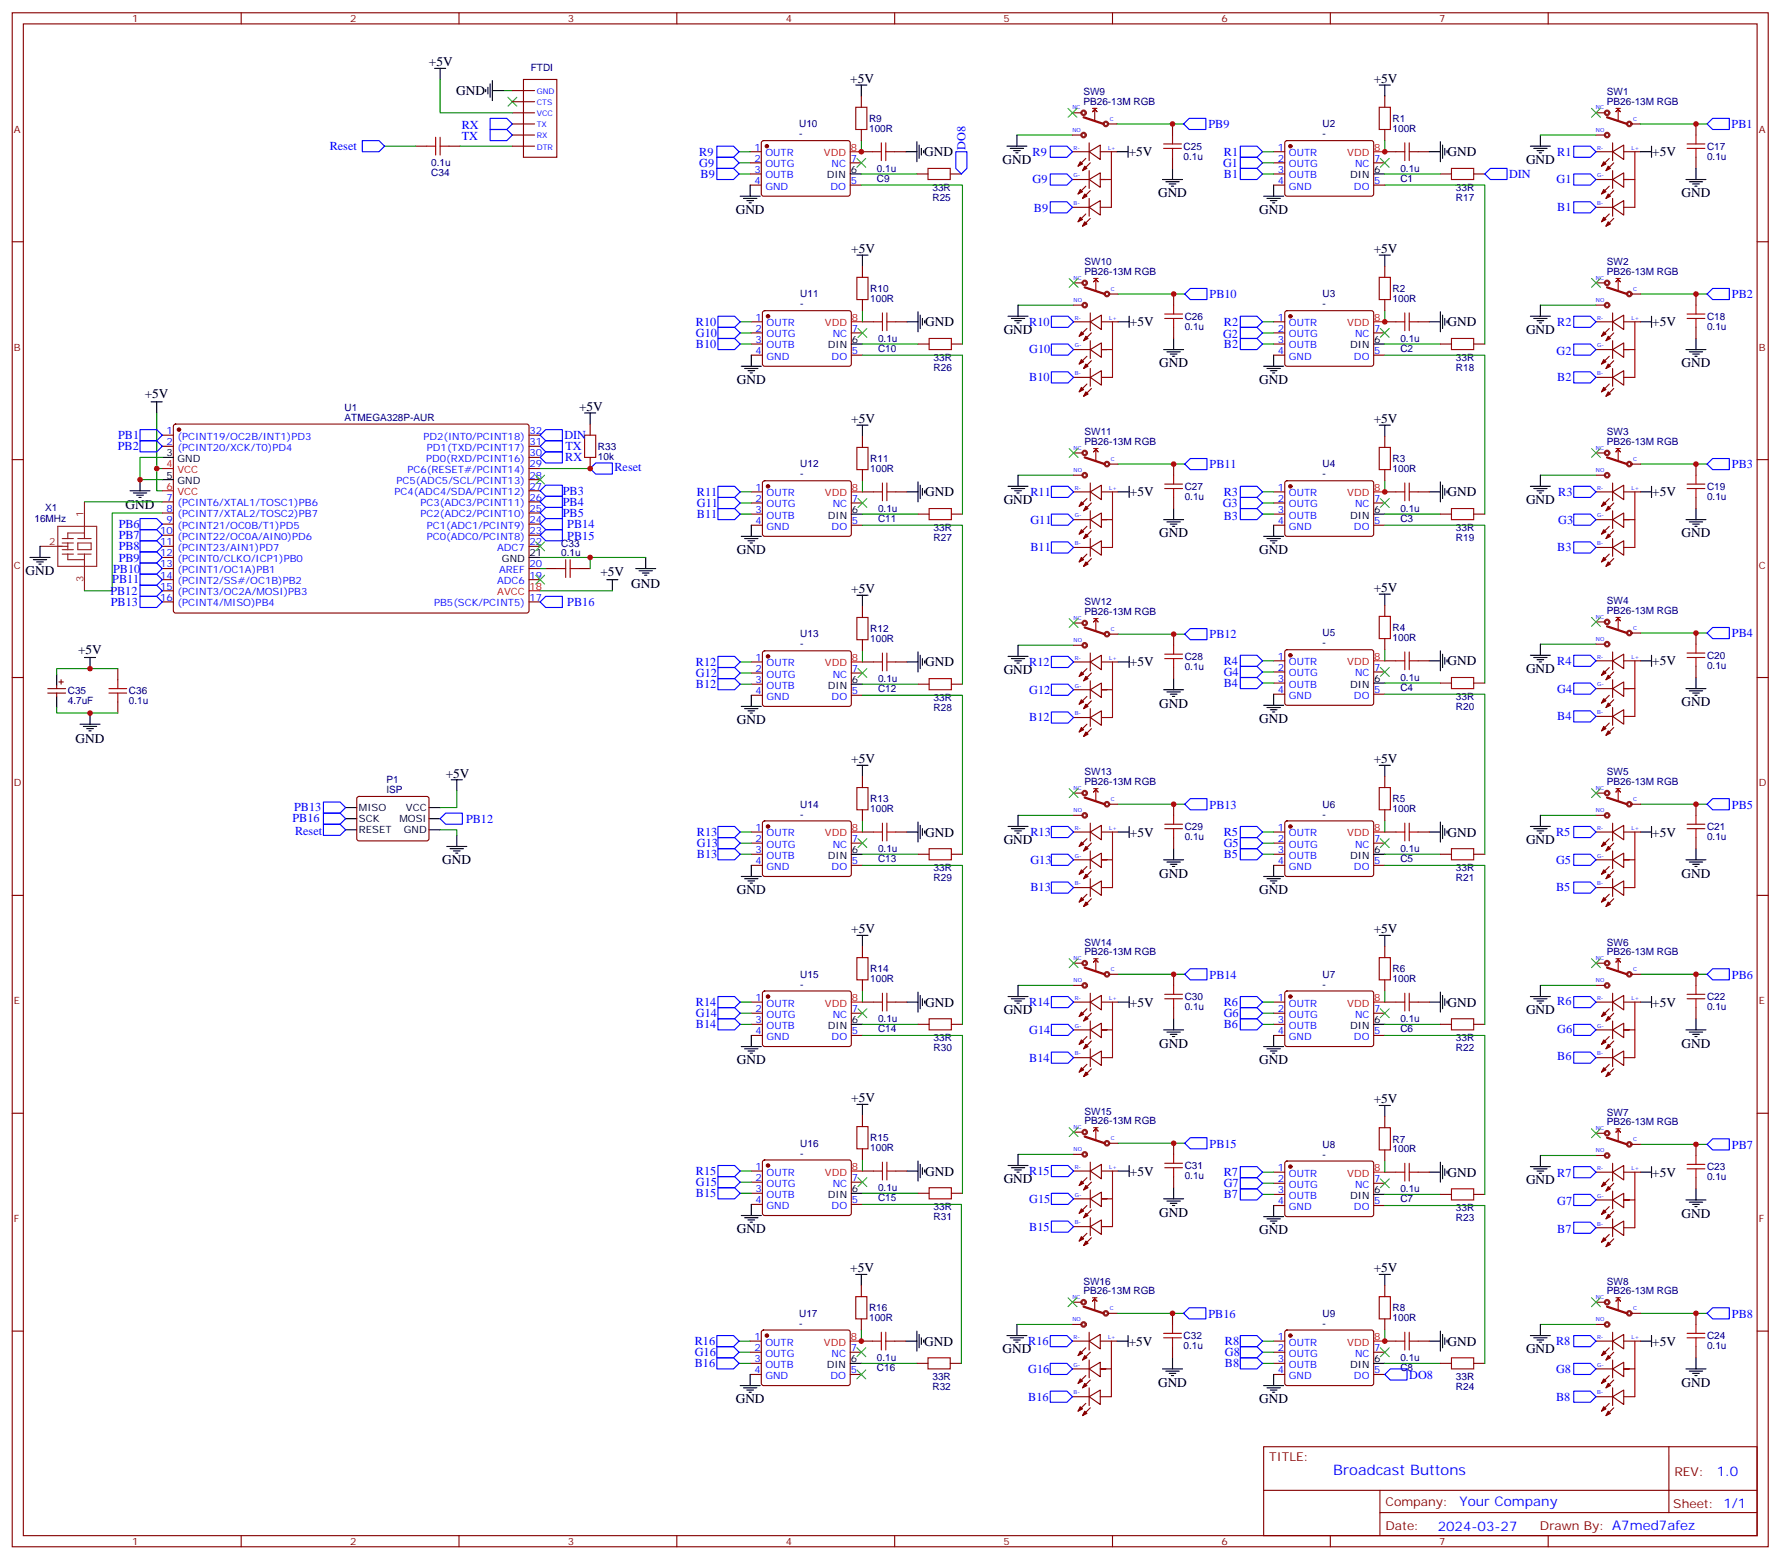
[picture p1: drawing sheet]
<svg xmlns="http://www.w3.org/2000/svg" width="565mm" height="495mm" viewBox="0 0 565 495" stroke-linecap="round" stroke-linejoin="round" font-family="sans-serif">
<defs><g id="words">
<text font-size="4.6" fill="#00f" x="423.2" y="468.2">Broadcast Buttons</text>
<g font-size="4.2">
<text x="136.2" y="21">+5V</text>
<text x="269.9" y="26.3">+5V</text>
<text x="436" y="26.3">+5V</text>
<text x="144.8" y="30.2">GND</text>
<text x="293.3" y="49.6">GND</text>
<text x="318.2" y="52">GND</text>
<text x="358.3" y="49.6">+5V</text>
<text x="459.5" y="49.6">GND</text>
<text x="484.4" y="52">GND</text>
<text x="524.4" y="49.6">+5V</text>
<text x="367.6" y="62.6">GND</text>
<text x="533.8" y="62.6">GND</text>
<text x="233.5" y="67.9">GND</text>
<text x="399.7" y="67.9">GND</text>
<text x="270.2" y="80.3">+5V</text>
<text x="436" y="80.3">+5V</text>
<text x="293.7" y="103.6">GND</text>
<text x="318.6" y="106">GND</text>
<text x="358.6" y="103.6">+5V</text>
<text x="459.5" y="103.6">GND</text>
<text x="484.4" y="106">GND</text>
<text x="524.4" y="103.6">+5V</text>
<text x="367.9" y="116.6">GND</text>
<text x="533.8" y="116.6">GND</text>
<text x="233.9" y="121.9">GND</text>
<text x="399.7" y="121.9">GND</text>
<text x="46" y="126.4">+5V</text>
<text x="183.8" y="130.4">+5V</text>
<text x="270.2" y="134.2">+5V</text>
<text x="436" y="134.2">+5V</text>
<text x="39.9" y="161.4">GND</text>
<text x="293.7" y="157.5">GND</text>
<text x="318.6" y="160">GND</text>
<text x="358.6" y="157.5">+5V</text>
<text x="459.5" y="157.5">GND</text>
<text x="484.4" y="160">GND</text>
<text x="524.4" y="157.5">+5V</text>
<text x="367.9" y="170.6">GND</text>
<text x="533.8" y="170.6">GND</text>
<text x="233.9" y="175.9">GND</text>
<text x="399.7" y="175.9">GND</text>
<text x="8.1" y="182.6">GND</text>
<text x="190.6" y="182.9">+5V</text>
<text x="200.4" y="186.5">GND</text>
<text x="270.2" y="188.2">+5V</text>
<text x="436" y="187.9">+5V</text>
<text x="24.8" y="207.6">+5V</text>
<text x="293.7" y="211.5">GND</text>
<text x="318.6" y="214">GND</text>
<text x="358.6" y="211.5">+5V</text>
<text x="459.5" y="211.2">GND</text>
<text x="484.4" y="213.6">GND</text>
<text x="524.4" y="211.2">+5V</text>
<text x="367.9" y="224.5">GND</text>
<text x="533.8" y="224.2">GND</text>
<text x="233.9" y="229.8">GND</text>
<text x="399.7" y="229.5">GND</text>
<text x="24" y="235.9">GND</text>
<text x="270.2" y="242.2">+5V</text>
<text x="436" y="242.2">+5V</text>
<text x="141.5" y="246.8">+5V</text>
<text x="293.7" y="265.5">GND</text>
<text x="318.6" y="267.9">GND</text>
<text x="358.6" y="265.5">+5V</text>
<text x="459.5" y="265.5">GND</text>
<text x="484.4" y="267.9">GND</text>
<text x="524.4" y="265.5">+5V</text>
<text x="140.4" y="274.3">GND</text>
<text x="367.9" y="278.5">GND</text>
<text x="533.8" y="278.5">GND</text>
<text x="233.9" y="283.8">GND</text>
<text x="399.7" y="283.8">GND</text>
<text x="270.2" y="296.2">+5V</text>
<text x="436" y="296.2">+5V</text>
<text x="293.7" y="319.5">GND</text>
<text x="318.6" y="321.9">GND</text>
<text x="358.6" y="319.5">+5V</text>
<text x="459.5" y="319.5">GND</text>
<text x="484.4" y="321.9">GND</text>
<text x="524.4" y="319.5">+5V</text>
<text x="367.9" y="332.5">GND</text>
<text x="533.8" y="332.5">GND</text>
<text x="233.9" y="337.8">GND</text>
<text x="399.7" y="337.8">GND</text>
<text x="270.2" y="349.8">+5V</text>
<text x="436" y="350.1">+5V</text>
<text x="293.7" y="373.1">GND</text>
<text x="318.6" y="375.5">GND</text>
<text x="358.6" y="373.1">+5V</text>
<text x="459.5" y="373.4">GND</text>
<text x="484.4" y="375.9">GND</text>
<text x="524.4" y="373.4">+5V</text>
<text x="367.9" y="386.1">GND</text>
<text x="533.8" y="386.5">GND</text>
<text x="233.9" y="391.4">GND</text>
<text x="399.7" y="391.8">GND</text>
<text x="269.9" y="403.8">+5V</text>
<text x="436" y="403.8">+5V</text>
<text x="293.3" y="427.1">GND</text>
<text x="318.2" y="429.5">GND</text>
<text x="358.3" y="427.1">+5V</text>
<text x="459.5" y="427.1">GND</text>
<text x="484.4" y="429.5">GND</text>
<text x="524.4" y="427.1">+5V</text>
<text x="367.6" y="440.1">GND</text>
<text x="533.8" y="440.1">GND</text>
<text x="233.5" y="445.4">GND</text>
<text x="399.7" y="445.4">GND</text>
</g>
<g font-size="4.2" fill="#00f">
<text x="544.9" y="468.4">1.0</text>
<text x="463.3" y="478">Your Company</text>
<text x="456.4" y="485.8">2024-03-27</text>
</g>
<g font-size="3.9" fill="#00f">
<text x="146.6" y="41.1">RX</text>
<text x="383.6" y="40.7">PB9</text>
<text x="549.6" y="40.6">PB1</text>
<text x="104.7" y="47.6">Reset</text>
<text x="146.6" y="44.6">TX</text>
<text x="306.5" y="47.4" transform="rotate(-90 306.5 47.4)">DO8</text>
<text x="221.9" y="52.9">G9</text>
<text x="221.9" y="49.4">R9</text>
<text x="327.8" y="49.4">R9</text>
<text x="388.3" y="52.9">G1</text>
<text x="388.5" y="49.4">R1</text>
<text x="494.3" y="49.4">R1</text>
<text x="222.4" y="56.6">B9</text>
<text x="327.8" y="58.2">G9</text>
<text x="388.5" y="56.5">B1</text>
<text x="479" y="56.5">DIN</text>
<text x="494.1" y="58.2">G1</text>
<text x="328.2" y="67.2">B9</text>
<text x="494.3" y="67">B1</text>
<text x="383.9" y="94.7">PB10</text>
<text x="549.7" y="94.7">PB2</text>
<text x="220.9" y="106.9">G10</text>
<text x="220.9" y="103.4">R10</text>
<text x="326.7" y="103.4">R10</text>
<text x="388.3" y="107.2">G2</text>
<text x="388.5" y="103.4">R2</text>
<text x="494.3" y="103.4">R2</text>
<text x="220.9" y="110.4">B10</text>
<text x="326.7" y="112.2">G10</text>
<text x="388.5" y="110.4">B2</text>
<text x="494.1" y="112.5">G2</text>
<text x="326.7" y="121">B10</text>
<text x="494.3" y="121">B2</text>
<text x="37.4" y="143">PB2</text>
<text x="37.5" y="139.4">PB1</text>
<text x="179.1" y="139.4">DIN</text>
<text x="179.5" y="142.9">TX</text>
<text x="179.4" y="146.4">RX</text>
<text x="195" y="149.4">Reset</text>
<text x="383.9" y="148.6">PB11</text>
<text x="549.7" y="148.6">PB3</text>
<text x="178.6" y="157.1">PB3</text>
<text x="178.6" y="160.6">PB4</text>
<text x="221.2" y="160.9">G11</text>
<text x="221.2" y="157.3">R11</text>
<text x="327.1" y="157.3">R11</text>
<text x="388.1" y="160.9">G3</text>
<text x="388.5" y="157.3">R3</text>
<text x="494.6" y="157.3">R3</text>
<text x="37.7" y="167.6">PB6</text>
<text x="178.6" y="164.1">PB5</text>
<text x="180.1" y="167.7">PB14</text>
<text x="221.2" y="164.4">B11</text>
<text x="327.1" y="166.2">G11</text>
<text x="388.5" y="165.1">B3</text>
<text x="494.6" y="166.2">G3</text>
<text x="37.7" y="171.2">PB7</text>
<text x="180.1" y="171.2">PB15</text>
<text x="37.7" y="174.7">PB8</text>
<text x="37.7" y="178.2">PB9</text>
<text x="327.1" y="175">B11</text>
<text x="494.3" y="175">B3</text>
<text x="35.6" y="185.1">PB11</text>
<text x="35.9" y="181.8">PB10</text>
<text x="35" y="188.7">PB12</text>
<text x="35.2" y="192.3">PB13</text>
<text x="180.1" y="192.4">PB16</text>
<text x="383.9" y="202.6">PB12</text>
<text x="549.7" y="202.3">PB4</text>
<text x="220.9" y="214.8">G12</text>
<text x="220.9" y="211.3">R12</text>
<text x="326.7" y="211.3">R12</text>
<text x="388.5" y="214.5">G4</text>
<text x="388.5" y="211">R4</text>
<text x="494.3" y="211">R4</text>
<text x="220.9" y="218.4">B12</text>
<text x="326.7" y="220.1">G12</text>
<text x="388.5" y="218">B4</text>
<text x="494.3" y="219.8">G4</text>
<text x="326.7" y="229">B12</text>
<text x="494.3" y="228.6">B4</text>
<text x="93.4" y="257.5">PB13</text>
<text x="383.9" y="256.6">PB13</text>
<text x="549.7" y="256.6">PB5</text>
<text x="92.8" y="261">PB16</text>
<text x="147.9" y="261.1">PB12</text>
<text x="93.6" y="265.1">Reset</text>
<text x="221.2" y="268.8">G13</text>
<text x="221.2" y="265.3">R13</text>
<text x="327.1" y="265.3">R13</text>
<text x="388.5" y="268.8">G5</text>
<text x="388.5" y="265.3">R5</text>
<text x="493.9" y="265.3">R5</text>
<text x="221.2" y="272.3">B13</text>
<text x="327.1" y="274.1">G13</text>
<text x="388.5" y="272.3">B5</text>
<text x="493.9" y="274.1">G5</text>
<text x="327.1" y="282.9">B13</text>
<text x="493.9" y="282.9">B5</text>
<text x="383.9" y="310.6">PB14</text>
<text x="549.7" y="310.6">PB6</text>
<text x="220.9" y="322.8">G14</text>
<text x="220.9" y="319.3">R14</text>
<text x="326.7" y="319.3">R14</text>
<text x="388.5" y="322.8">G6</text>
<text x="388.5" y="319.3">R6</text>
<text x="494.3" y="318.9">R6</text>
<text x="220.9" y="326.3">B14</text>
<text x="326.7" y="328.1">G14</text>
<text x="388.5" y="326.3">B6</text>
<text x="494.3" y="327.7">G6</text>
<text x="326.7" y="336.9">B14</text>
<text x="494.3" y="336.5">B6</text>
<text x="383.9" y="364.2">PB15</text>
<text x="549.7" y="364.5">PB7</text>
<text x="220.9" y="376.4">G15</text>
<text x="220.9" y="372.9">R15</text>
<text x="326.7" y="372.9">R15</text>
<text x="388.5" y="376.8">G7</text>
<text x="388.5" y="373.2">R7</text>
<text x="494.3" y="373.6">R7</text>
<text x="220.9" y="379.9">B15</text>
<text x="326.7" y="381.7">G15</text>
<text x="388.5" y="380.3">B7</text>
<text x="494.3" y="382.4">G7</text>
<text x="326.7" y="390.5">B15</text>
<text x="494.3" y="391.2">B7</text>
<text x="383.6" y="418.2">PB16</text>
<text x="549.7" y="418.2">PB8</text>
<text x="220.5" y="430.4">G16</text>
<text x="220.5" y="426.9">R16</text>
<text x="326.4" y="426.9">R16</text>
<text x="388.8" y="430.4">G8</text>
<text x="388.8" y="426.9">R8</text>
<text x="493.9" y="426.9">R8</text>
<text x="220.5" y="433.9">B16</text>
<text x="326.4" y="435.7">G16</text>
<text x="388.8" y="433.9">B8</text>
<text x="447.3" y="437.5">DO8</text>
<text x="493.9" y="435.7">G8</text>
<text x="326.4" y="444.5">B16</text>
<text x="493.9" y="444.5">B8</text>
</g>
<g font-size="3.9" fill="#800">
<text x="402.9" y="463.7">TITLE:</text>
<text x="531.5" y="468.4">REV:</text>
<text x="439.8" y="477.9">Company:</text>
<text x="531.1" y="478.5">Sheet: 1/1</text>
<text x="439.8" y="485.6">Date:</text>
<text x="488.8" y="485.7">Drawn By: A7med7afez</text>
</g>
<g font-size="3.2" fill="#800">
<text x="42" y="7.1">1</text>
<text x="111.1" y="7.1">2</text>
<text x="180.3" y="7.1">3</text>
<text x="249.4" y="7.1">4</text>
<text x="318.6" y="7.1">5</text>
<text x="387.7" y="7.1">6</text>
<text x="456.8" y="7.1">7</text>
<text x="4.4" y="42.2">A</text>
<text x="558.3" y="42.2">A</text>
<text x="4.4" y="111.3">B</text>
<text x="558.3" y="111.3">B</text>
<text x="4.4" y="180.4">C</text>
<text x="558.3" y="180.4">C</text>
<text x="4.4" y="249.6">D</text>
<text x="558.3" y="249.6">D</text>
<text x="4.4" y="318.7">E</text>
<text x="558.3" y="318.7">E</text>
<text x="4.4" y="387.9">F</text>
<text x="558.3" y="387.9">F</text>
<text x="42" y="490.4">1</text>
<text x="111.1" y="490.4">2</text>
<text x="180.3" y="490.4">3</text>
<text x="249.4" y="490.4">4</text>
<text x="318.6" y="490.4">5</text>
<text x="387.7" y="490.4">6</text>
<text x="456.8" y="490.4">7</text>
</g>
<g font-size="3.2" fill="#000080">
<text x="168.5" y="22.5">FTDI</text>
<text x="343.9" y="33.3">PB26-13M RGB</text>
<text x="343.9" y="30.2">SW9</text>
<text x="510.1" y="33.3">PB26-13M RGB</text>
<text x="510.1" y="30.2">SW1</text>
<text x="253.7" y="40.4">U10</text>
<text x="275.9" y="41.9">100R</text>
<text x="275.9" y="38.7">R9</text>
<text x="419.8" y="40.4">U2</text>
<text x="442" y="41.9">100R</text>
<text x="442" y="38.7">R1</text>
<text x="253.7" y="43.6">-</text>
<text x="375.7" y="47.6">C25</text>
<text x="419.8" y="43.6">-</text>
<text x="541.9" y="47.6">C17</text>
<text x="136.9" y="52.7">0.1u</text>
<text x="375.7" y="50.7">0.1u</text>
<text x="541.9" y="50.7">0.1u</text>
<text x="136.9" y="56">C34</text>
<text x="278.4" y="54.5">0.1u</text>
<text x="278.4" y="57.6">C9</text>
<text x="444.5" y="54.5">0.1u</text>
<text x="444.5" y="57.6">C1</text>
<text x="296" y="60.5">33R</text>
<text x="296" y="63.7">R25</text>
<text x="462.1" y="60.5">33R</text>
<text x="462.1" y="63.7">R17</text>
<text x="344.3" y="87.3">PB26-13M RGB</text>
<text x="344.3" y="84.2">SW10</text>
<text x="510.1" y="87.3">PB26-13M RGB</text>
<text x="510.1" y="84.2">SW2</text>
<text x="254" y="94.4">U11</text>
<text x="276.2" y="95.8">100R</text>
<text x="276.2" y="92.7">R10</text>
<text x="419.8" y="94.4">U3</text>
<text x="442" y="95.8">100R</text>
<text x="442" y="92.7">R2</text>
<text x="254" y="97.5">-</text>
<text x="376.1" y="101.5">C26</text>
<text x="419.8" y="97.5">-</text>
<text x="541.9" y="101.5">C18</text>
<text x="376.1" y="104.7">0.1u</text>
<text x="541.9" y="104.7">0.1u</text>
<text x="278.7" y="108.5">0.1u</text>
<text x="278.7" y="111.6">C10</text>
<text x="444.5" y="108.5">0.1u</text>
<text x="444.5" y="111.6">C2</text>
<text x="296.3" y="114.5">33R</text>
<text x="296.3" y="117.7">R26</text>
<text x="462.1" y="114.5">33R</text>
<text x="462.1" y="117.7">R18</text>
<text x="109.4" y="130.4">U1</text>
<text x="109.4" y="133.5">ATMEGA328P-AUR</text>
<text x="189.8" y="142.8">R33</text>
<text x="344.3" y="141.3">PB26-13M RGB</text>
<text x="344.3" y="138.2">SW11</text>
<text x="510.1" y="141.3">PB26-13M RGB</text>
<text x="510.1" y="138.2">SW3</text>
<text x="189.8" y="146">10k</text>
<text x="254" y="148.3">U12</text>
<text x="276.2" y="149.8">100R</text>
<text x="276.2" y="146.7">R11</text>
<text x="419.8" y="148.3">U4</text>
<text x="442" y="149.8">100R</text>
<text x="442" y="146.7">R3</text>
<text x="254" y="151.5">-</text>
<text x="376.1" y="155.5">C27</text>
<text x="419.8" y="151.5">-</text>
<text x="541.9" y="155.5">C19</text>
<text x="376.1" y="158.6">0.1u</text>
<text x="541.9" y="158.6">0.1u</text>
<text x="11" y="165.7">16MHz</text>
<text x="14.3" y="162.2">X1</text>
<text x="278.7" y="162.5">0.1u</text>
<text x="278.7" y="165.6">C11</text>
<text x="444.5" y="162.5">0.1u</text>
<text x="444.5" y="165.6">C3</text>
<text x="178.2" y="173.4">C33</text>
<text x="296.3" y="168.5">33R</text>
<text x="296.3" y="171.7">R27</text>
<text x="462.1" y="168.5">33R</text>
<text x="462.1" y="171.7">R19</text>
<text x="178.2" y="176.6">0.1u</text>
<text x="510.1" y="191.8">SW4</text>
<text x="344.3" y="195.3">PB26-13M RGB</text>
<text x="344.3" y="192.1">SW12</text>
<text x="510.1" y="194.9">PB26-13M RGB</text>
<text x="254" y="202.3">U13</text>
<text x="276.2" y="203.8">100R</text>
<text x="276.2" y="200.7">R12</text>
<text x="419.8" y="202">U5</text>
<text x="442" y="203.4">100R</text>
<text x="442" y="200.3">R4</text>
<text x="254" y="205.5">-</text>
<text x="376.1" y="209.5">C28</text>
<text x="419.8" y="205.1">-</text>
<text x="541.9" y="209.1">C20</text>
<text x="376.1" y="212.6">0.1u</text>
<text x="541.9" y="212.3">0.1u</text>
<text x="21.5" y="220.3">C35</text>
<text x="40.9" y="220.4">C36</text>
<text x="278.7" y="216.4">0.1u</text>
<text x="278.7" y="219.6">C12</text>
<text x="444.5" y="216.1">0.1u</text>
<text x="444.5" y="219.2">C4</text>
<text x="21.5" y="223.5">4.7uF</text>
<text x="40.9" y="223.6">0.1u</text>
<text x="296.3" y="222.4">33R</text>
<text x="296.3" y="225.6">R28</text>
<text x="462.1" y="222.1">33R</text>
<text x="462.1" y="225.3">R20</text>
<text x="122.7" y="251.7">ISP</text>
<text x="122.7" y="248.5">P1</text>
<text x="344.3" y="249.2">PB26-13M RGB</text>
<text x="344.3" y="246.1">SW13</text>
<text x="510.1" y="249.2">PB26-13M RGB</text>
<text x="510.1" y="246.1">SW5</text>
<text x="254" y="256.3">U14</text>
<text x="276.2" y="257.8">100R</text>
<text x="276.2" y="254.6">R13</text>
<text x="419.8" y="256.3">U6</text>
<text x="442" y="257.8">100R</text>
<text x="442" y="254.6">R5</text>
<text x="254" y="259.5">-</text>
<text x="376.1" y="263.5">C29</text>
<text x="419.8" y="259.5">-</text>
<text x="541.9" y="263.5">C21</text>
<text x="376.1" y="266.6">0.1u</text>
<text x="541.9" y="266.6">0.1u</text>
<text x="278.7" y="270.4">0.1u</text>
<text x="278.7" y="273.5">C13</text>
<text x="444.5" y="270.4">0.1u</text>
<text x="444.5" y="273.5">C5</text>
<text x="296.3" y="276.4">33R</text>
<text x="296.3" y="279.6">R29</text>
<text x="462.1" y="276.4">33R</text>
<text x="462.1" y="279.6">R21</text>
<text x="344.3" y="303.2">PB26-13M RGB</text>
<text x="344.3" y="300.1">SW14</text>
<text x="510.1" y="303.2">PB26-13M RGB</text>
<text x="510.1" y="300.1">SW6</text>
<text x="254" y="310.3">U15</text>
<text x="276.2" y="311.7">100R</text>
<text x="276.2" y="308.6">R14</text>
<text x="419.8" y="310.3">U7</text>
<text x="442" y="311.7">100R</text>
<text x="442" y="308.6">R6</text>
<text x="254" y="313.4">-</text>
<text x="376.1" y="317.4">C30</text>
<text x="419.8" y="313.4">-</text>
<text x="541.9" y="317.4">C22</text>
<text x="376.1" y="320.6">0.1u</text>
<text x="541.9" y="320.6">0.1u</text>
<text x="278.7" y="324.4">0.1u</text>
<text x="278.7" y="327.5">C14</text>
<text x="444.5" y="324.4">0.1u</text>
<text x="444.5" y="327.5">C6</text>
<text x="296.3" y="330.4">33R</text>
<text x="296.3" y="333.6">R30</text>
<text x="462.1" y="330.4">33R</text>
<text x="462.1" y="333.6">R22</text>
<text x="344.3" y="353.7">SW15</text>
<text x="344.3" y="356.8">PB26-13M RGB</text>
<text x="510.1" y="357.2">PB26-13M RGB</text>
<text x="510.1" y="354.1">SW7</text>
<text x="254" y="363.9">U16</text>
<text x="276.2" y="365.4">100R</text>
<text x="276.2" y="362.2">R15</text>
<text x="419.8" y="364.2">U8</text>
<text x="442" y="365.7">100R</text>
<text x="442" y="362.6">R7</text>
<text x="254" y="367.1">-</text>
<text x="376.1" y="371.1">C31</text>
<text x="419.8" y="367.4">-</text>
<text x="541.9" y="371.4">C23</text>
<text x="376.1" y="374.2">0.1u</text>
<text x="541.9" y="374.5">0.1u</text>
<text x="278.7" y="378">0.1u</text>
<text x="278.7" y="381.1">C15</text>
<text x="296.3" y="384">33R</text>
<text x="444.5" y="378.4">0.1u</text>
<text x="444.5" y="381.5">C7</text>
<text x="296.3" y="387.2">R31</text>
<text x="462.1" y="384.4">33R</text>
<text x="462.1" y="387.6">R23</text>
<text x="343.9" y="407.7">SW16</text>
<text x="510.1" y="407.7">SW8</text>
<text x="343.9" y="410.8">PB26-13M RGB</text>
<text x="510.1" y="410.8">PB26-13M RGB</text>
<text x="253.7" y="417.9">U17</text>
<text x="275.9" y="419.3">100R</text>
<text x="275.9" y="416.2">R16</text>
<text x="419.8" y="417.9">U9</text>
<text x="442" y="419.3">100R</text>
<text x="442" y="416.2">R8</text>
<text x="253.7" y="421">-</text>
<text x="375.7" y="425">C32</text>
<text x="419.8" y="421">-</text>
<text x="541.9" y="425">C24</text>
<text x="278.4" y="432">0.1u</text>
<text x="375.7" y="428.2">0.1u</text>
<text x="444.5" y="432">0.1u</text>
<text x="541.9" y="428.2">0.1u</text>
<text x="278.4" y="435.1">C16</text>
<text x="296" y="438">33R</text>
<text x="444.5" y="435.1">C8</text>
<text x="462.1" y="438">33R</text>
<text x="296" y="441.2">R32</text>
<text x="462.1" y="441.2">R24</text>
</g>
<g font-size="3.2" fill="#00f">
<text x="239.5" y="47.8">1</text>
<text x="405.6" y="47.8">1</text>
<text x="239.5" y="51.3">2</text>
<text x="243" y="49.6">OUTR</text>
<text x="243" y="53.1">OUTG</text>
<text x="264" y="53.1">NC</text>
<text x="270.1" y="51.3">7</text>
<text x="405.6" y="51.3">2</text>
<text x="409.1" y="49.6">OUTR</text>
<text x="409.1" y="53.1">OUTG</text>
<text x="430.1" y="53.1">NC</text>
<text x="436.2" y="51.3">7</text>
<text x="239.5" y="54.9">3</text>
<text x="239.5" y="58.4">4</text>
<text x="243" y="56.6">OUTB</text>
<text x="270.1" y="58.4">5</text>
<text x="405.6" y="54.9">3</text>
<text x="405.6" y="58.4">4</text>
<text x="409.1" y="56.6">OUTB</text>
<text x="436.2" y="58.4">5</text>
<text x="243" y="60.1">GND</text>
<text x="263.6" y="60.1">DO</text>
<text x="409.1" y="60.1">GND</text>
<text x="429.8" y="60.1">DO</text>
<text x="239.8" y="101.8">1</text>
<text x="405.6" y="101.8">1</text>
<text x="239.8" y="105.3">2</text>
<text x="243.3" y="103.5">OUTR</text>
<text x="243.3" y="107.1">OUTG</text>
<text x="264.3" y="107.1">NC</text>
<text x="270.4" y="105.3">7</text>
<text x="405.6" y="105.3">2</text>
<text x="409.1" y="103.5">OUTR</text>
<text x="409.1" y="107.1">OUTG</text>
<text x="430.1" y="107.1">NC</text>
<text x="436.2" y="105.3">7</text>
<text x="239.8" y="108.8">3</text>
<text x="239.8" y="112.4">4</text>
<text x="243.3" y="110.6">OUTB</text>
<text x="270.4" y="112.4">5</text>
<text x="405.6" y="108.8">3</text>
<text x="405.6" y="112.4">4</text>
<text x="409.1" y="110.6">OUTB</text>
<text x="436.2" y="112.4">5</text>
<text x="243.3" y="114.1">GND</text>
<text x="264" y="114.1">DO</text>
<text x="409.1" y="114.1">GND</text>
<text x="429.8" y="114.1">DO</text>
<text x="52.8" y="137.8">1</text>
<text x="168.1" y="137.8">32</text>
<text x="52.8" y="141.3">2</text>
<text x="56.3" y="139.5">(PCINT19/OC2B/INT1)PD3</text>
<text x="56.3" y="143.1">(PCINT20/XCK/T0)PD4</text>
<text x="134.4" y="139.5">PD2(INT0/PCINT18)</text>
<text x="135.5" y="143.1">PD1(TXD/PCINT17)</text>
<text x="168.1" y="141.3">31</text>
<text x="135.3" y="146.6">PD0(RXD/PCINT16)</text>
<text x="168.1" y="148.3">29</text>
<text x="168.1" y="144.8">30</text>
<text x="125.9" y="153.6">PC5(ADC5/SCL/PCINT13)</text>
<text x="129.4" y="150.1">PC6(RESET#/PCINT14)</text>
<text x="168.1" y="155.4">27</text>
<text x="168.1" y="151.9">28</text>
<text x="239.8" y="155.8">1</text>
<text x="405.6" y="155.8">1</text>
<text x="52.8" y="158.9">7</text>
<text x="56.3" y="160.7">(PCINT6/XTAL1/TOSC1)PB6</text>
<text x="125.3" y="157.2">PC4(ADC4/SDA/PCINT12)</text>
<text x="133.5" y="160.7">PC3(ADC3/PCINT11)</text>
<text x="168.1" y="158.9">26</text>
<text x="239.8" y="159.3">2</text>
<text x="243.3" y="157.5">OUTR</text>
<text x="243.3" y="161">OUTG</text>
<text x="264.3" y="161">NC</text>
<text x="270.4" y="159.3">7</text>
<text x="405.6" y="159.3">2</text>
<text x="409.1" y="157.5">OUTR</text>
<text x="409.1" y="161">OUTG</text>
<text x="430.1" y="161">NC</text>
<text x="436.2" y="159.3">7</text>
<text x="52.8" y="162.5">8</text>
<text x="52.8" y="166">9</text>
<text x="56.3" y="164.2">(PCINT7/XTAL2/TOSC2)PB7</text>
<text x="56.3" y="167.7">(PCINT21/OC0B/T1)PD5</text>
<text x="133.5" y="164.2">PC2(ADC2/PCINT10)</text>
<text x="135.5" y="167.7">PC1(ADC1/PCINT9)</text>
<text x="168.1" y="166">24</text>
<text x="168.1" y="162.5">25</text>
<text x="239.8" y="162.8">3</text>
<text x="239.8" y="166.3">4</text>
<text x="243.3" y="164.6">OUTB</text>
<text x="270.4" y="166.3">5</text>
<text x="405.6" y="162.8">3</text>
<text x="405.6" y="166.3">4</text>
<text x="409.1" y="164.6">OUTB</text>
<text x="436.2" y="166.3">5</text>
<text x="50.8" y="169.5">10</text>
<text x="50.8" y="173">11</text>
<text x="56.3" y="171.3">(PCINT22/OC0A/AIN0)PD6</text>
<text x="135.5" y="171.3">PC0(ADC0/PCINT8)</text>
<text x="168.1" y="173">22</text>
<text x="168.1" y="169.5">23</text>
<text x="243.3" y="168.1">GND</text>
<text x="264" y="168.1">DO</text>
<text x="409.1" y="168.1">GND</text>
<text x="429.8" y="168.1">DO</text>
<text x="50.8" y="176.6">12</text>
<text x="56.3" y="174.8">(PCINT23/AIN1)PD7</text>
<text x="56.3" y="178.3">(PCINT0/CLKO/ICP1)PB0</text>
<text x="157.8" y="174.8">ADC7</text>
<text x="50.8" y="180.1">13</text>
<text x="50.8" y="183.6">14</text>
<text x="56.3" y="181.9">(PCINT1/OC1A)PB1</text>
<text x="56.3" y="185.4">(PCINT2/SS#/OC1B)PB2</text>
<text x="157.8" y="185.4">ADC6</text>
<text x="158.4" y="181.9">AREF</text>
<text x="168.1" y="183.6">19</text>
<text x="168.1" y="180.1">20</text>
<text x="50.8" y="187.1">15</text>
<text x="50.8" y="190.7">16</text>
<text x="56.3" y="188.9">(PCINT3/OC2A/MOSI)PB3</text>
<text x="168.1" y="190.7">17</text>
<text x="56.3" y="192.4">(PCINT4/MISO)PB4</text>
<text x="137.8" y="192.4">PB5(SCK/PCINT5)</text>
<text x="239.8" y="209.7">1</text>
<text x="405.6" y="209.4">1</text>
<text x="239.8" y="213.3">2</text>
<text x="243.3" y="211.5">OUTR</text>
<text x="243.3" y="215">OUTG</text>
<text x="264.3" y="215">NC</text>
<text x="270.4" y="213.3">7</text>
<text x="405.6" y="212.9">2</text>
<text x="409.1" y="211.1">OUTR</text>
<text x="409.1" y="214.7">OUTG</text>
<text x="430.1" y="214.7">NC</text>
<text x="436.2" y="212.9">7</text>
<text x="239.8" y="216.8">3</text>
<text x="239.8" y="220.3">4</text>
<text x="243.3" y="218.5">OUTB</text>
<text x="270.4" y="220.3">5</text>
<text x="405.6" y="216.4">3</text>
<text x="405.6" y="220">4</text>
<text x="409.1" y="218.2">OUTB</text>
<text x="409.1" y="221.7">GND</text>
<text x="429.8" y="221.7">DO</text>
<text x="436.2" y="220">5</text>
<text x="243.3" y="222.1">GND</text>
<text x="264" y="222.1">DO</text>
<text x="239.8" y="263.7">1</text>
<text x="405.6" y="263.7">1</text>
<text x="239.8" y="267.2">2</text>
<text x="243.3" y="265.5">OUTR</text>
<text x="243.3" y="269">OUTG</text>
<text x="264.3" y="269">NC</text>
<text x="270.4" y="267.2">7</text>
<text x="405.6" y="267.2">2</text>
<text x="409.1" y="265.5">OUTR</text>
<text x="409.1" y="269">OUTG</text>
<text x="430.1" y="269">NC</text>
<text x="436.2" y="267.2">7</text>
<text x="239.8" y="270.8">3</text>
<text x="239.8" y="274.3">4</text>
<text x="243.3" y="272.5">OUTB</text>
<text x="270.4" y="274.3">5</text>
<text x="405.6" y="270.8">3</text>
<text x="405.6" y="274.3">4</text>
<text x="409.1" y="272.5">OUTB</text>
<text x="436.2" y="274.3">5</text>
<text x="243.3" y="276">GND</text>
<text x="264" y="276">DO</text>
<text x="409.1" y="276">GND</text>
<text x="429.8" y="276">DO</text>
<text x="239.8" y="317.7">1</text>
<text x="405.6" y="317.7">1</text>
<text x="239.8" y="321.2">2</text>
<text x="243.3" y="319.4">OUTR</text>
<text x="243.3" y="323">OUTG</text>
<text x="264.3" y="323">NC</text>
<text x="270.4" y="321.2">7</text>
<text x="405.6" y="321.2">2</text>
<text x="409.1" y="319.4">OUTR</text>
<text x="409.1" y="323">OUTG</text>
<text x="430.1" y="323">NC</text>
<text x="436.2" y="321.2">7</text>
<text x="239.8" y="324.7">3</text>
<text x="239.8" y="328.3">4</text>
<text x="243.3" y="326.5">OUTB</text>
<text x="270.4" y="328.3">5</text>
<text x="405.6" y="324.7">3</text>
<text x="405.6" y="328.3">4</text>
<text x="409.1" y="326.5">OUTB</text>
<text x="436.2" y="328.3">5</text>
<text x="243.3" y="330">GND</text>
<text x="264" y="330">DO</text>
<text x="409.1" y="330">GND</text>
<text x="429.8" y="330">DO</text>
<text x="239.8" y="371.3">1</text>
<text x="405.6" y="371.7">1</text>
<text x="239.8" y="374.8">2</text>
<text x="243.3" y="373.1">OUTR</text>
<text x="243.3" y="376.6">OUTG</text>
<text x="264.3" y="376.6">NC</text>
<text x="270.4" y="374.8">7</text>
<text x="405.6" y="375.2">2</text>
<text x="409.1" y="373.4">OUTR</text>
<text x="409.1" y="376.9">OUTG</text>
<text x="430.1" y="376.9">NC</text>
<text x="436.2" y="375.2">7</text>
<text x="239.8" y="378.4">3</text>
<text x="239.8" y="381.9">4</text>
<text x="243.3" y="380.1">OUTB</text>
<text x="243.3" y="383.6">GND</text>
<text x="264" y="383.6">DO</text>
<text x="270.4" y="381.9">5</text>
<text x="405.6" y="378.7">3</text>
<text x="405.6" y="382.2">4</text>
<text x="409.1" y="380.5">OUTB</text>
<text x="409.1" y="384">GND</text>
<text x="429.8" y="384">DO</text>
<text x="436.2" y="382.2">5</text>
<text x="239.5" y="425.3">1</text>
<text x="405.6" y="425.3">1</text>
<text x="239.5" y="428.8">2</text>
<text x="243" y="427">OUTR</text>
<text x="243" y="430.6">OUTG</text>
<text x="264" y="430.6">NC</text>
<text x="270.1" y="428.8">7</text>
<text x="405.6" y="428.8">2</text>
<text x="409.1" y="427">OUTR</text>
<text x="409.1" y="430.6">OUTG</text>
<text x="430.1" y="430.6">NC</text>
<text x="436.2" y="428.8">7</text>
<text x="239.5" y="432.3">3</text>
<text x="239.5" y="435.9">4</text>
<text x="243" y="434.1">OUTB</text>
<text x="243" y="437.6">GND</text>
<text x="263.6" y="437.6">DO</text>
<text x="270.1" y="435.9">5</text>
<text x="405.6" y="432.3">3</text>
<text x="405.6" y="435.9">4</text>
<text x="409.1" y="434.1">OUTB</text>
<text x="409.1" y="437.6">GND</text>
<text x="429.8" y="437.6">DO</text>
<text x="436.2" y="435.9">5</text>
</g>
<g font-size="3.2" fill="#f00">
<text x="270.1" y="47.8">8</text>
<text x="436.2" y="47.8">8</text>
<text x="261.5" y="49.6">VDD</text>
<text x="427.7" y="49.6">VDD</text>
<text x="270.4" y="101.8">8</text>
<text x="436.2" y="101.8">8</text>
<text x="261.9" y="103.5">VDD</text>
<text x="427.7" y="103.5">VDD</text>
<text x="52.8" y="148.3">4</text>
<text x="52.8" y="155.4">6</text>
<text x="56.3" y="150.1">VCC</text>
<text x="270.4" y="155.8">8</text>
<text x="436.2" y="155.8">8</text>
<text x="56.3" y="157.2">VCC</text>
<text x="261.9" y="157.5">VDD</text>
<text x="427.7" y="157.5">VDD</text>
<text x="157.8" y="188.9">AVCC</text>
<text x="168.1" y="187.1">18</text>
<text x="270.4" y="209.7">8</text>
<text x="436.2" y="209.4">8</text>
<text x="261.9" y="211.5">VDD</text>
<text x="427.7" y="211.1">VDD</text>
<text x="270.4" y="263.7">8</text>
<text x="436.2" y="263.7">8</text>
<text x="261.9" y="265.5">VDD</text>
<text x="427.7" y="265.5">VDD</text>
<text x="270.4" y="317.7">8</text>
<text x="436.2" y="317.7">8</text>
<text x="261.9" y="319.4">VDD</text>
<text x="427.7" y="319.4">VDD</text>
<text x="270.4" y="371.3">8</text>
<text x="436.2" y="371.7">8</text>
<text x="261.9" y="373.1">VDD</text>
<text x="427.7" y="373.4">VDD</text>
<text x="270.1" y="425.3">8</text>
<text x="436.2" y="425.3">8</text>
<text x="261.5" y="427">VDD</text>
<text x="427.7" y="427">VDD</text>
</g>
<g font-size="3.2">
<text x="262.4" y="56.6">DIN</text>
<text x="270.1" y="54.9">6</text>
<text x="428.6" y="56.6">DIN</text>
<text x="436.2" y="54.9">6</text>
<text x="262.8" y="110.6">DIN</text>
<text x="270.4" y="108.8">6</text>
<text x="428.6" y="110.6">DIN</text>
<text x="436.2" y="108.8">6</text>
<text x="52.8" y="144.8">3</text>
<text x="56.3" y="146.6">GND</text>
<text x="52.8" y="151.9">5</text>
<text x="56.3" y="153.6">GND</text>
<text x="262.8" y="164.6">DIN</text>
<text x="270.4" y="162.8">6</text>
<text x="428.6" y="164.6">DIN</text>
<text x="436.2" y="162.8">6</text>
<text x="159.3" y="178.3">GND</text>
<text x="168.1" y="176.6">21</text>
<text x="262.8" y="218.5">DIN</text>
<text x="270.4" y="216.8">6</text>
<text x="428.6" y="218.2">DIN</text>
<text x="436.2" y="216.4">6</text>
<text x="113.9" y="257.4">MISO</text>
<text x="128.9" y="257.4">VCC</text>
<text x="113.9" y="260.9">SCK</text>
<text x="126.8" y="260.9">MOSI</text>
<text x="113.9" y="264.4">RESET</text>
<text x="128.2" y="264.4">GND</text>
<text x="262.8" y="272.5">DIN</text>
<text x="270.4" y="270.8">6</text>
<text x="428.6" y="272.5">DIN</text>
<text x="436.2" y="270.8">6</text>
<text x="262.8" y="326.5">DIN</text>
<text x="270.4" y="324.7">6</text>
<text x="428.6" y="326.5">DIN</text>
<text x="436.2" y="324.7">6</text>
<text x="262.8" y="380.1">DIN</text>
<text x="270.4" y="378.4">6</text>
<text x="428.6" y="380.5">DIN</text>
<text x="436.2" y="378.7">6</text>
<text x="262.4" y="434.1">DIN</text>
<text x="270.1" y="432.3">6</text>
<text x="428.6" y="434.1">DIN</text>
<text x="436.2" y="432.3">6</text>
</g>
<g font-size="3.2" fill="#8d2323">
<text x="26.5" y="164.2" transform="rotate(-90 26.5 164.2)">1</text>
<text x="15.6" y="173">2</text>
<text x="26.5" y="184.6" transform="rotate(-90 26.5 184.6)">3</text>
</g>
<g font-size="2.5" fill="#00f">
<text x="170.4" y="29.8">GND</text>
<text x="170.4" y="33.3">CTS</text>
<text x="170.4" y="40.4">TX</text>
<text x="170.4" y="36.9">VCC</text>
<text x="170.4" y="47.4">DTR</text>
<text x="170.4" y="43.9">RX</text>
</g>
<g font-size="1.8" fill="#00f">
<text x="340.4" y="34.7">NC</text>
<text x="506.6" y="34.7">NC</text>
<text x="340.4" y="41.8">NO</text>
<text x="352.3" y="38.3">C</text>
<text x="506.6" y="41.8">NO</text>
<text x="518.4" y="38.3">C</text>
<text x="340.8" y="47.4">R-</text>
<text x="351.8" y="47.4">L+</text>
<text x="506.9" y="47.4">R-</text>
<text x="517.9" y="47.4">L+</text>
<text x="340.8" y="56.3">G-</text>
<text x="506.9" y="56.3">G-</text>
<text x="340.8" y="65.1">B-</text>
<text x="506.9" y="65.1">B-</text>
<text x="340.8" y="88.7">NC</text>
<text x="506.6" y="88.7">NC</text>
<text x="340.8" y="95.8">NO</text>
<text x="352.6" y="92.3">C</text>
<text x="506.6" y="95.8">NO</text>
<text x="518.4" y="92.3">C</text>
<text x="341.1" y="101.4">R-</text>
<text x="352.1" y="101.4">L+</text>
<text x="506.9" y="101.4">R-</text>
<text x="517.9" y="101.4">L+</text>
<text x="341.1" y="110.2">G-</text>
<text x="506.9" y="110.2">G-</text>
<text x="341.1" y="119.1">B-</text>
<text x="506.9" y="119.1">B-</text>
<text x="340.8" y="142.7">NC</text>
<text x="506.6" y="142.7">NC</text>
<text x="340.8" y="149.8">NO</text>
<text x="352.6" y="146.2">C</text>
<text x="506.6" y="149.8">NO</text>
<text x="518.4" y="146.2">C</text>
<text x="341.1" y="155.4">R-</text>
<text x="352.1" y="155.4">L+</text>
<text x="506.9" y="155.4">R-</text>
<text x="517.9" y="155.4">L+</text>
<text x="341.1" y="164.2">G-</text>
<text x="506.9" y="164.2">G-</text>
<text x="341.1" y="173">B-</text>
<text x="506.9" y="173">B-</text>
<text x="340.8" y="196.7">NC</text>
<text x="506.6" y="196.3">NC</text>
<text x="340.8" y="203.7">NO</text>
<text x="352.6" y="200.2">C</text>
<text x="506.6" y="203.4">NO</text>
<text x="518.4" y="199.8">C</text>
<text x="341.1" y="209.4">R-</text>
<text x="352.1" y="209.4">L+</text>
<text x="506.9" y="209">R-</text>
<text x="517.9" y="209">L+</text>
<text x="341.1" y="218.2">G-</text>
<text x="506.9" y="217.8">G-</text>
<text x="341.1" y="227">B-</text>
<text x="506.9" y="226.7">B-</text>
<text x="340.8" y="250.6">NC</text>
<text x="506.6" y="250.6">NC</text>
<text x="340.8" y="257.7">NO</text>
<text x="352.6" y="254.2">C</text>
<text x="506.6" y="257.7">NO</text>
<text x="518.4" y="254.2">C</text>
<text x="341.1" y="263.3">R-</text>
<text x="352.1" y="263.3">L+</text>
<text x="506.9" y="263.3">R-</text>
<text x="517.9" y="263.3">L+</text>
<text x="341.1" y="272.2">G-</text>
<text x="506.9" y="272.2">G-</text>
<text x="341.1" y="281">B-</text>
<text x="506.9" y="281">B-</text>
<text x="340.8" y="304.6">NC</text>
<text x="506.6" y="304.6">NC</text>
<text x="340.8" y="311.7">NO</text>
<text x="352.6" y="308.2">C</text>
<text x="506.6" y="311.7">NO</text>
<text x="518.4" y="308.2">C</text>
<text x="341.1" y="317.3">R-</text>
<text x="352.1" y="317.3">L+</text>
<text x="506.9" y="317.3">R-</text>
<text x="517.9" y="317.3">L+</text>
<text x="341.1" y="326.1">G-</text>
<text x="506.9" y="326.1">G-</text>
<text x="341.1" y="335">B-</text>
<text x="506.9" y="335">B-</text>
<text x="340.8" y="358.2">NC</text>
<text x="506.6" y="358.6">NC</text>
<text x="340.8" y="365.3">NO</text>
<text x="352.6" y="361.8">C</text>
<text x="506.6" y="365.7">NO</text>
<text x="518.4" y="362.1">C</text>
<text x="341.1" y="370.9">R-</text>
<text x="352.1" y="370.9">L+</text>
<text x="506.9" y="371.3">R-</text>
<text x="517.9" y="371.3">L+</text>
<text x="341.1" y="379.8">G-</text>
<text x="506.9" y="380.1">G-</text>
<text x="341.1" y="388.6">B-</text>
<text x="506.9" y="388.9">B-</text>
<text x="340.4" y="412.2">NC</text>
<text x="506.6" y="412.2">NC</text>
<text x="340.4" y="419.3">NO</text>
<text x="352.3" y="415.7">C</text>
<text x="506.6" y="419.3">NO</text>
<text x="518.4" y="415.7">C</text>
<text x="340.8" y="424.9">R-</text>
<text x="351.8" y="424.9">L+</text>
<text x="506.9" y="424.9">R-</text>
<text x="517.9" y="424.9">L+</text>
<text x="340.8" y="433.7">G-</text>
<text x="506.9" y="433.7">G-</text>
<text x="340.8" y="442.6">B-</text>
<text x="506.9" y="442.6">B-</text>
</g>
</g></defs>
<g fill="none" stroke="#870000" stroke-width=".35">
<path d="M3.9 4.1h557.4v486.8h-557.4zM7.4 7.6h550.3v479.8h-550.3zM76.6 4.1v3.5M145.7 4.1v3.5M214.8 4.1v3.5M284 4.1v3.5M353.1 4.1v3.5M422.3 4.1v3.5M491.4 4.1v3.5M162.6 39.3h7.1M162.6 35.8h7.1M162.6 32.3h7.1"/>
<path d="M162.6 28.8h7.1M166.2 25.2h10.5v24.7h-10.5zM273.4 30.5v3.5M340.4 35.8h2.9M351.7 39.3h2.8M372.2 39.3v3.6M439.6 30.5v3.5M506.6 35.8h2.8M517.9 39.3h2.8M538.3 39.3v3.6M131.9 46.4h3.6M142.5 46.4h3.5"/>
<path d="M162.6 42.9h7.1M162.6 46.4h7.1M238.1 48.2h3.6M238.1 51.7h3.6M238.1 55.2h3.6M238.1 58.7h3.6M241.9 44.8l.5-.2 27 .1 .5 .6-.1 16.5-.6 .5-27.1-.1-.4-.6v-16.3zM269.9 51.7h3.5M269.9 58.7h3.5M273.4 48.2h3.5M273.4 41.1v3.5M284 48.2h3.5"/>
<path d="M291 55.2h3.6M301.6 55.2h3.6M340.4 48.2h5.3M340.4 57h5.3M340.4 42.9h2.9M344.7 50.3l-2.5 2.4M344.7 59.1l-2.5 2.5M345.7 48.2l3.5-2.2v4.6zM345.7 57l3.5-2.1v4.5zM345.7 45.3v5.7M345.7 54.2v5.6M346.1 51.7l-2.5 2.5"/>
<path d="M349.2 48.2h5.3M372.2 49.9v3.5M404.3 48.2h3.5M404.3 51.7h3.5M404.3 55.2h3.5M404.3 58.7h3.5M408 44.8l.5-.2 27.1 .1 .4 .6v16.5l-.7 .5-27.1-.1-.4-.6v-16.3zM436 51.7h3.6M436 58.7h3.6M439.6 48.2h3.5M439.6 41.1v3.5M450.1 48.2h3.6"/>
<path d="M457.2 55.2h3.5M467.8 55.2h3.5M506.6 48.2h5.3M506.6 57h5.3M506.6 42.9h2.8M510.8 50.3l-2.4 2.4M510.8 59.1l-2.4 2.5M511.9 48.2l3.5-2.2v4.6zM511.9 57l3.5-2.1v4.5zM511.9 45.3v5.7M511.9 54.2v5.6M512.2 51.7l-2.4 2.5"/>
<path d="M515.4 48.2h5.3M538.3 49.9v3.5M3.9 76.7h3.5M340.4 65.8h5.3M344.7 67.9l-2.5 2.5M345.7 65.8l3.5-2.1v4.6zM345.7 63v5.6M346.1 60.5l-2.5 2.5M346.1 69.3l-2.5 2.5M506.6 65.8h5.3M510.8 67.9l-2.4 2.5M511.9 65.8l3.5-2.1v4.6z"/>
<path d="M511.9 63v5.6M512.2 60.5l-2.4 2.5M512.2 69.3l-2.4 2.5M557.7 76.7h3.6M242.2 98.8l.5-.2 27.1 .1 .4 .6v16.5l-.7 .4h-27.1l-.4-.7v-16.2zM273.8 84.5v3.5M273.8 95.1v3.5M340.8 89.8h2.8M340.8 96.8h2.8M346.1 99.3v5.7M352.1 93.3h2.8M372.5 93.3v3.5"/>
<path d="M408 98.8l.5-.2 27.1 .1 .4 .6v16.5l-.7 .4h-27.1l-.4-.7v-16.2zM439.6 84.5v3.5M439.6 95.1v3.5M506.6 89.8h2.8M506.6 96.8h2.8M511.9 99.3v5.7M517.9 93.3h2.8M538.3 93.3v3.5M238.5 102.1h3.5M238.5 105.7h3.5M238.5 109.2h3.5M238.5 112.7h3.5"/>
<path d="M270.2 105.7h3.6M270.2 112.7h3.6M273.8 102.1h3.5M284.3 102.1h3.6M291.4 109.2h3.5M302 109.2h3.5M340.8 102.1h5.3M340.8 110.9h5.3M340.8 119.8h5.3M345 104.2l-2.5 2.5M345 113.1l-2.5 2.4M346.1 102.1l3.5-2.1v4.6z"/>
<path d="M346.1 110.9l3.5-2.1v4.6zM346.1 119.8l3.5-2.1v4.5zM346.1 108.1v5.7M346.1 116.9v5.7M346.4 105.7l-2.4 2.4M346.4 114.5l-2.4 2.4M349.6 102.1h5.3M372.5 103.9v3.5M404.3 102.1h3.5M404.3 105.7h3.5M404.3 109.2h3.5M404.3 112.7h3.5"/>
<path d="M436 105.7h3.6M436 112.7h3.6M439.6 102.1h3.5M450.1 102.1h3.6M457.2 109.2h3.5M467.8 109.2h3.5M506.6 102.1h5.3M506.6 110.9h5.3M506.6 119.8h5.3M510.8 104.2l-2.4 2.5M510.8 113.1l-2.4 2.4M511.9 102.1l3.5-2.1v4.6z"/>
<path d="M511.9 110.9l3.5-2.1v4.6zM511.9 119.8l3.5-2.1v4.5zM511.9 108.1v5.7M511.9 116.9v5.7M512.2 105.7l-2.4 2.4M512.2 114.5l-2.4 2.4M515.4 102.1h5.3M538.3 103.9v3.5M51.5 138.1h3.5M55.3 134.8l.4-.2h111.8l.4 .7v58.8l-.7 .5-111.7-.1-.5-.6v-58.6zM167.9 138.1h3.5M187.3 134.6v3.5"/>
<path d="M273.8 138.5v3.5M345 121.9l-2.5 2.5M346.4 123.3l-2.4 2.5M439.6 138.5v3.5M510.8 121.9l-2.4 2.5M512.2 123.3l-2.4 2.5M3.9 145.9h3.5M51.5 141.6h3.5M51.5 159.3h3.5M167.9 141.6h3.5M167.9 159.3h3.5M167.9 155.8h3.5"/>
<path d="M167.9 152.2h3.5M167.9 148.7h3.5M167.9 145.2h3.5M187.3 145.2v3.5M238.5 156.1h3.5M238.5 159.6h3.5M242.2 152.8l.5-.2h27.1l.4 .7v16.5l-.7 .4-27.1-.1-.4-.6v-16.2zM270.2 159.6h3.6M273.8 156.1h3.5M273.8 149v3.6M284.3 156.1h3.6M340.8 156.1h5.3"/>
<path d="M340.8 143.8h2.8M340.8 150.8h2.8M345 158.2l-2.5 2.5M346.1 156.1l3.5-2.1v4.6zM346.1 153.3v5.6M346.4 159.6l-2.4 2.5M349.6 156.1h5.3M352.1 147.3h2.8M372.5 147.3v3.5M372.5 157.9v3.5M404.3 156.1h3.5M404.3 159.6h3.5"/>
<path d="M408 152.8l.5-.2h27.1l.4 .7v16.5l-.7 .4-27.1-.1-.4-.6v-16.2zM436 159.6h3.6M439.6 149v3.6M439.6 156.1h3.5M450.1 156.1h3.6M506.6 156.1h5.3M506.6 143.8h2.8M506.6 150.8h2.8M510.8 158.2l-2.4 2.5M511.9 156.1l3.5-2.1v4.6zM511.9 153.3v5.6M512.2 159.6l-2.4 2.5"/>
<path d="M515.4 156.1h5.3M517.9 147.3h2.8M538.3 147.3v3.5M538.3 157.9v3.5M557.7 145.9h3.6M51.5 162.8h3.5M51.5 166.3h3.5M51.5 169.9h3.5M51.5 173.4h3.5M51.5 176.9h3.5M167.9 162.8h3.5M167.9 166.3h3.5"/>
<path d="M167.9 169.9h3.5M167.9 173.4h3.5M238.5 163.2h3.5M238.5 166.7h3.5M270.2 166.7h3.6M291.4 163.2h3.5M302 163.2h3.5M340.8 164.9h5.3M340.8 173.7h5.3M345 167l-2.5 2.5M345 175.9l-2.5 2.4M346.1 164.9l3.5-2.1v4.6z"/>
<path d="M346.1 173.7l3.5-2.1v4.6zM346.1 162.1v5.6M346.1 170.9v5.7M346.4 168.5l-2.4 2.4M346.4 177.3l-2.4 2.4M404.3 163.2h3.5M404.3 166.7h3.5M436 166.7h3.6M457.2 163.2h3.5M467.8 163.2h3.5M506.6 164.9h5.3M506.6 173.7h5.3"/>
<path d="M510.8 167l-2.4 2.5M510.8 175.9l-2.4 2.4M511.9 164.9l3.5-2.1v4.6zM511.9 173.7l3.5-2.1v4.6zM511.9 162.1v5.6M511.9 170.9v5.7M512.2 168.5l-2.4 2.4M512.2 177.3l-2.4 2.4M51.5 180.4h3.5M51.5 184h3.5M51.5 187.5h3.5M51.5 191h3.5"/>
<path d="M167.9 180.4h3.5M167.9 184h3.5M167.9 191h3.5M173.2 180.4h3.5M183.8 180.4h3.5M273.8 192.4v3.6M340.8 197.7h2.8M439.6 192.1v3.5M506.6 197.4h2.8M3.9 215h3.5M15.2 218.5h5.6M15.2 220h5.6"/>
<path d="M18 217.5v1M18 220v1M18.7 216.4h1.4M19.4 215.7v1.4M37.4 212.2v3.5M238.5 210.1h3.5M238.5 213.6h3.5M238.5 217.1h3.5M242.2 206.8l.5-.2h27.1l.4 .7v16.5l-.7 .4-27.1-.1-.4-.6v-16.2zM270.2 213.6h3.6M273.8 210.1h3.5M273.8 203v3.6"/>
<path d="M284.3 210.1h3.6M291.4 217.1h3.5M302 217.1h3.5M340.8 210.1h5.3M340.8 218.9h5.3M340.8 204.8h2.8M345 212.2l-2.5 2.5M346.1 210.1l3.5-2.1v4.5zM346.1 218.9l3.5-2.1v4.6zM346.1 207.3v5.6M346.1 216.1v5.6M346.4 213.6l-2.4 2.5"/>
<path d="M349.6 210.1h5.3M352.1 201.3h2.8M372.5 201.3v3.5M372.5 211.8v3.6M404.3 209.7h3.5M404.3 213.3h3.5M404.3 216.8h3.5M408 206.4l.5-.2 27.1 .1 .4 .6v16.5l-.7 .4h-27.1l-.4-.7v-16.2zM436 213.3h3.6M439.6 202.7v3.5M439.6 209.7h3.5M450.1 209.7h3.6"/>
<path d="M457.2 216.8h3.5M467.8 216.8h3.5M506.6 209.7h5.3M506.6 218.5h5.3M506.6 204.4h2.8M510.8 211.8l-2.4 2.5M511.9 209.7l3.5-2.1v4.6zM511.9 218.5l3.5-2.1v4.6zM511.9 206.9v5.6M511.9 215.7v5.7M512.2 213.3l-2.4 2.4M515.4 209.7h5.3"/>
<path d="M517.9 200.9h2.8M538.3 200.9v3.5M538.3 211.5v3.5M557.7 215h3.6M37.4 222.8v3.5M238.5 220.7h3.5M270.2 220.7h3.6M340.8 227.7h5.3M345 221l-2.5 2.5M345 229.8l-2.5 2.5M346.1 227.7l3.5-2.1v4.6zM346.1 224.9v5.6"/>
<path d="M346.4 222.4l-2.4 2.5M346.4 231.2l-2.4 2.5M404.3 220.3h3.5M436 220.3h3.6M506.6 227.4h5.3M510.8 220.7l-2.4 2.4M510.8 229.5l-2.4 2.5M511.9 227.4l3.5-2.2v4.6zM511.9 224.5v5.7M512.2 222.1l-2.4 2.4M512.2 230.9l-2.4 2.5M113.5 253l.4-.2h21.8l.5 .7-.1 12.9-.6 .5-21.8-.1-.5-.6v-12.7z"/>
<path d="M273.8 246.4v3.5M273.8 257v3.5M340.8 251.7h2.8M340.8 258.8h2.8M352.1 255.2h2.8M372.5 255.2v3.6M439.6 246.4v3.5M439.6 257v3.5M506.6 251.7h2.8M506.6 258.8h2.8M517.9 255.2h2.8M538.3 255.2v3.6"/>
<path d="M238.5 264.1h3.5M238.5 267.6h3.5M238.5 271.1h3.5M238.5 274.6h3.5M242.2 260.7l.5-.2 27.1 .1 .4 .6v16.5l-.7 .5-27.1-.1-.4-.6v-16.3zM270.2 267.6h3.6M270.2 274.6h3.6M273.8 264.1h3.5M284.3 264.1h3.6M291.4 271.1h3.5M302 271.1h3.5M340.8 264.1h5.3"/>
<path d="M340.8 272.9h5.3M345 266.2l-2.5 2.4M345 275l-2.5 2.5M346.1 264.1l3.5-2.2v4.6zM346.1 272.9l3.5-2.1v4.5zM346.1 261.2v5.7M346.1 270.1v5.6M346.1 278.9v5.6M346.4 267.6l-2.4 2.5M346.4 276.4l-2.4 2.5M349.6 264.1h5.3M372.5 265.8v3.5"/>
<path d="M404.3 264.1h3.5M404.3 267.6h3.5M404.3 271.1h3.5M404.3 274.6h3.5M408 260.7l.5-.2 27.1 .1 .4 .6v16.5l-.7 .5-27.1-.1-.4-.6v-16.3zM436 267.6h3.6M436 274.6h3.6M439.6 264.1h3.5M450.1 264.1h3.6M457.2 271.1h3.5M467.8 271.1h3.5M506.6 264.1h5.3"/>
<path d="M506.6 272.9h5.3M510.8 266.2l-2.4 2.4M510.8 275l-2.4 2.5M511.9 264.1l3.5-2.2v4.6zM511.9 272.9l3.5-2.1v4.5zM511.9 261.2v5.7M511.9 270.1v5.6M511.9 278.9v5.6M512.2 267.6l-2.4 2.5M512.2 276.4l-2.4 2.5M515.4 264.1h5.3M538.3 265.8v3.5"/>
<path d="M3.9 284.2h3.5M340.8 281.7h5.3M345 283.8l-2.5 2.5M346.1 281.7l3.5-2.1v4.6zM346.4 285.2l-2.4 2.5M506.6 281.7h5.3M510.8 283.8l-2.4 2.5M511.9 281.7l3.5-2.1v4.6zM512.2 285.2l-2.4 2.5M557.7 284.2h3.6M238.5 318h3.5M242.2 314.7l.5-.2 27.1 .1 .4 .6v16.5l-.7 .4h-27.1l-.4-.7v-16.2z"/>
<path d="M273.8 318h3.5M273.8 300.4v3.5M273.8 311v3.5M284.3 318h3.6M340.8 318h5.3M340.8 305.7h2.8M340.8 312.7h2.8M346.1 318l3.5-2.1v4.6zM346.1 315.2v5.7M349.6 318h5.3M352.1 309.2h2.8M372.5 309.2v3.5"/>
<path d="M372.5 319.8v3.5M404.3 318h3.5M408 314.7l.5-.2 27.1 .1 .4 .6v16.5l-.7 .4h-27.1l-.4-.7v-16.2zM439.6 300.4v3.5M439.6 311v3.5M439.6 318h3.5M450.1 318h3.6M506.6 318h5.3M506.6 305.7h2.8M506.6 312.7h2.8M511.9 318l3.5-2.1v4.6zM511.9 315.2v5.7"/>
<path d="M515.4 318h5.3M517.9 309.2h2.8M538.3 309.2v3.5M538.3 319.8v3.5M238.5 321.6h3.5M238.5 325.1h3.5M238.5 328.6h3.5M270.2 321.6h3.6M270.2 328.6h3.6M291.4 325.1h3.5M302 325.1h3.5M340.8 326.8h5.3"/>
<path d="M340.8 335.7h5.3M345 320.1l-2.5 2.5M345 329l-2.5 2.4M345 337.8l-2.5 2.5M346.1 326.8l3.5-2.1v4.6zM346.1 335.7l3.5-2.1v4.5zM346.1 324v5.7M346.1 332.8v5.7M346.4 321.6l-2.4 2.4M346.4 330.4l-2.4 2.4M346.4 339.2l-2.4 2.5M404.3 321.6h3.5"/>
<path d="M404.3 325.1h3.5M404.3 328.6h3.5M436 321.6h3.6M436 328.6h3.6M457.2 325.1h3.5M467.8 325.1h3.5M506.6 326.8h5.3M506.6 335.7h5.3M510.8 320.1l-2.4 2.5M510.8 329l-2.4 2.4M510.8 337.8l-2.4 2.5M511.9 326.8l3.5-2.1v4.6z"/>
<path d="M511.9 335.7l3.5-2.1v4.5zM511.9 324v5.7M511.9 332.8v5.7M512.2 321.6l-2.4 2.4M512.2 330.4l-2.4 2.4M512.2 339.2l-2.4 2.5M3.9 353.3h3.5M273.8 354v3.5M340.8 359.3h2.8M439.6 354.4v3.5M506.6 359.7h2.8M557.7 353.3h3.6"/>
<path d="M238.5 371.7h3.5M238.5 375.2h3.5M238.5 378.7h3.5M242.2 368.3l.5-.2 27.1 .1 .4 .6v16.5l-.7 .5-27.1-.1-.4-.6v-16.3zM270.2 375.2h3.6M273.8 371.7h3.5M273.8 364.6v3.5M284.3 371.7h3.6M291.4 378.7h3.5M302 378.7h3.5M340.8 371.7h5.3M340.8 366.4h2.8"/>
<path d="M345 373.8l-2.5 2.4M346.1 371.7l3.5-2.2v4.6zM346.1 368.8v5.7M346.1 377.6v5.7M346.4 375.2l-2.4 2.4M349.6 371.7h5.3M352.1 362.8h2.8M372.5 362.8v3.6M372.5 373.4v3.5M404.3 372h3.5M404.3 375.5h3.5M404.3 379.1h3.5"/>
<path d="M408 368.7l.5-.2h27.1l.4 .7v16.5l-.7 .4-27.1-.1-.4-.6v-16.2zM436 375.5h3.6M439.6 364.9v3.6M439.6 372h3.5M450.1 372h3.6M457.2 379.1h3.5M467.8 379.1h3.5M506.6 372h5.3M506.6 366.7h2.8M510.8 374.1l-2.4 2.5M511.9 372l3.5-2.1v4.6zM511.9 369.2v5.6"/>
<path d="M511.9 378v5.6M512.2 375.5l-2.4 2.5M515.4 372h5.3M517.9 363.2h2.8M538.3 363.2v3.5M538.3 373.8v3.5M238.5 382.2h3.5M270.2 382.2h3.6M340.8 380.5h5.3M340.8 389.3h5.3M345 382.6l-2.5 2.5M345 391.4l-2.5 2.5"/>
<path d="M346.1 380.5l3.5-2.1v4.5zM346.1 389.3l3.5-2.1v4.6zM346.1 386.5v5.6M346.4 384l-2.4 2.5M346.4 392.8l-2.4 2.5M404.3 382.6h3.5M436 382.6h3.6M506.6 380.8h5.3M506.6 389.6h5.3M510.8 382.9l-2.4 2.5M510.8 391.8l-2.4 2.4M511.9 380.8l3.5-2.1v4.6z"/>
<path d="M511.9 389.6l3.5-2.1v4.6zM511.9 386.8v5.7M512.2 384.4l-2.4 2.4M512.2 393.2l-2.4 2.4M273.4 408v3.5M273.4 418.6v3.5M340.4 413.3h2.9M351.7 416.8h2.8M372.2 416.8v3.5M439.6 408v3.5M439.6 418.6v3.5M506.6 413.3h2.8"/>
<path d="M517.9 416.8h2.8M538.3 416.8v3.5M3.9 422.5h3.5M238.1 425.6h3.6M238.1 429.2h3.6M238.1 432.7h3.6M238.1 436.2h3.6M241.9 422.3l.5-.2 27 .1 .5 .6-.1 16.5-.6 .4h-27.1l-.4-.7v-16.2zM269.9 429.2h3.5M269.9 436.2h3.5M273.4 425.6h3.5M284 425.6h3.5"/>
<path d="M291 432.7h3.6M301.6 432.7h3.6M340.4 425.6h5.3M340.4 434.4h5.3M340.4 420.3h2.9M344.7 427.7l-2.5 2.5M344.7 436.6l-2.5 2.4M345.7 425.6l3.5-2.1v4.6zM345.7 434.4l3.5-2.1v4.6zM345.7 422.8v5.6M345.7 431.6v5.7M346.1 429.2l-2.5 2.4"/>
<path d="M346.1 438l-2.5 2.4M349.2 425.6h5.3M372.2 427.4v3.5M404.3 425.6h3.5M404.3 429.2h3.5M404.3 432.7h3.5M404.3 436.2h3.5M408 422.3l.5-.2 27.1 .1 .4 .6v16.5l-.7 .4h-27.1l-.4-.7v-16.2zM436 429.2h3.6M436 436.2h3.6M439.6 425.6h3.5M450.1 425.6h3.6"/>
<path d="M457.2 432.7h3.5M467.8 432.7h3.5M506.6 425.6h5.3M506.6 434.4h5.3M506.6 420.3h2.8M510.8 427.7l-2.4 2.5M510.8 436.6l-2.4 2.4M511.9 425.6l3.5-2.1v4.6zM511.9 434.4l3.5-2.1v4.6zM511.9 422.8v5.6M511.9 431.6v5.7M512.2 429.2l-2.4 2.4"/>
<path d="M512.2 438l-2.4 2.4M515.4 425.6h5.3M538.3 427.4v3.5M557.7 422.5h3.6M340.4 443.3h5.3M344.7 445.4l-2.5 2.5M345.7 443.3l3.5-2.2v4.6zM345.7 440.4v5.7M346.1 446.8l-2.5 2.5M401.1 459.1h156.6v28.3h-156.6zM506.6 443.3h5.3M510.8 445.4l-2.4 2.5"/>
<path d="M511.9 443.3l3.5-2.2v4.6zM511.9 440.4v5.7M512.2 446.8l-2.4 2.5M529.7 459.2v20.8M401.1 473h156.5M438 473v14.1M76.6 487.4v3.5M145.7 487.4v3.5M214.8 487.4v3.5M284 487.4v3.5M353.1 487.4v3.5M422.3 487.4v3.5"/>
<path d="M438 480h119.6M491.4 487.4v3.5"/>
</g>
<g fill="#870000" stroke="#870000" stroke-width=".35">
<path d="M510.5 52.7l.7 .7-1.4 .8z"/>
<path d="M509.1 51.3l.7 .7-1.4 .7z"/>
<path d="M509.1 60.1l.7 .8-1.4 .7z"/>
<path d="M510.5 61.6l.7 .7-1.4 .7z"/>
<path d="M509.1 69l.7 .7-1.4 .7z"/>
<path d="M510.5 70.4l.7 .7-1.4 .7z"/>
<path d="M510.5 106.7l.7 .7-1.4 .7z"/>
<path d="M509.1 105.3l.7 .7-1.4 .7z"/>
<path d="M509.1 114.1l.7 .7-1.4 .7z"/>
<path d="M510.5 115.5l.7 .7-1.4 .7z"/>
<path d="M509.1 122.9l.7 .7-1.4 .8z"/>
<path d="M510.5 124.4l.7 .7-1.4 .7z"/>
<path d="M510.5 160.7l.7 .7-1.4 .7z"/>
<path d="M509.1 159.3l.7 .7-1.4 .7z"/>
<path d="M509.1 168.1l.7 .7-1.4 .7z"/>
<path d="M510.5 169.5l.7 .7-1.4 .7z"/>
<path d="M509.1 176.9l.7 .7-1.4 .7z"/>
<path d="M510.5 178.3l.7 .7-1.4 .7z"/>
<path d="M510.5 214.3l.7 .7-1.4 .7z"/>
<path d="M509.1 212.9l.7 .7-1.4 .7z"/>
<path d="M509.1 221.7l.7 .7-1.4 .7z"/>
<path d="M510.5 223.1l.7 .7-1.4 .7z"/>
<path d="M509.1 230.5l.7 .7-1.4 .8z"/>
<path d="M510.5 232l.7 .7-1.4 .7z"/>
<path d="M510.5 268.6l.7 .7-1.4 .8z"/>
<path d="M509.1 267.2l.7 .7-1.4 .7z"/>
<path d="M509.1 276l.7 .8-1.4 .7z"/>
<path d="M510.5 277.5l.7 .7-1.4 .7z"/>
<path d="M509.1 284.9l.7 .7-1.4 .7z"/>
<path d="M510.5 286.3l.7 .7-1.4 .7z"/>
<path d="M510.5 322.6l.7 .7-1.4 .7z"/>
<path d="M509.1 321.2l.7 .7-1.4 .7z"/>
<path d="M509.1 330l.7 .7-1.4 .7z"/>
<path d="M510.5 331.4l.7 .7-1.4 .7z"/>
<path d="M509.1 338.8l.7 .7-1.4 .8z"/>
<path d="M510.5 340.3l.7 .7-1.4 .7z"/>
<path d="M510.5 376.6l.7 .7-1.4 .7z"/>
<path d="M509.1 375.2l.7 .7-1.4 .7z"/>
<path d="M509.1 384l.7 .7-1.4 .7z"/>
<path d="M510.5 385.4l.7 .7-1.4 .7z"/>
<path d="M509.1 392.8l.7 .7-1.4 .7z"/>
<path d="M510.5 394.2l.7 .7-1.4 .7z"/>
<path d="M510.5 430.2l.7 .7-1.4 .7z"/>
<path d="M509.1 428.8l.7 .7-1.4 .7z"/>
<path d="M509.1 437.6l.7 .7-1.4 .7z"/>
<path d="M510.5 439l.7 .7-1.4 .7z"/>
<path d="M509.1 446.4l.7 .7-1.4 .8z"/>
<path d="M510.5 447.9l.7 .7-1.4 .7z"/>
<path d="M344.3 52.7l.7 .7-1.4 .8z"/>
<path d="M342.9 51.3l.7 .7-1.4 .7z"/>
<path d="M342.9 60.1l.7 .8-1.4 .7z"/>
<path d="M344.3 61.6l.7 .7-1.4 .7z"/>
<path d="M342.9 69l.7 .7-1.4 .7z"/>
<path d="M344.3 70.4l.7 .7-1.4 .7z"/>
<path d="M344.7 106.7l.7 .7-1.4 .7z"/>
<path d="M343.3 105.3l.7 .7-1.5 .7z"/>
<path d="M343.3 114.1l.7 .7-1.5 .7z"/>
<path d="M344.7 115.5l.7 .7-1.4 .7z"/>
<path d="M343.3 122.9l.7 .7-1.5 .8z"/>
<path d="M344.7 124.4l.7 .7-1.4 .7z"/>
<path d="M344.7 160.7l.7 .7-1.4 .7z"/>
<path d="M343.3 159.3l.7 .7-1.5 .7z"/>
<path d="M343.3 168.1l.7 .7-1.5 .7z"/>
<path d="M344.7 169.5l.7 .7-1.4 .7z"/>
<path d="M343.3 176.9l.7 .7-1.5 .7z"/>
<path d="M344.7 178.3l.7 .7-1.4 .7z"/>
<path d="M344.7 214.7l.7 .7-1.4 .7z"/>
<path d="M343.3 213.3l.7 .7-1.5 .7z"/>
<path d="M343.3 222.1l.7 .7-1.5 .7z"/>
<path d="M344.7 223.5l.7 .7-1.4 .7z"/>
<path d="M343.3 230.9l.7 .7-1.5 .7z"/>
<path d="M344.7 232.3l.7 .7-1.4 .7z"/>
<path d="M344.7 268.6l.7 .7-1.4 .8z"/>
<path d="M343.3 267.2l.7 .7-1.5 .7z"/>
<path d="M343.3 276l.7 .8-1.5 .7z"/>
<path d="M344.7 277.5l.7 .7-1.4 .7z"/>
<path d="M343.3 284.9l.7 .7-1.5 .7z"/>
<path d="M344.7 286.3l.7 .7-1.4 .7z"/>
<path d="M344.7 322.6l.7 .7-1.4 .7z"/>
<path d="M343.3 321.2l.7 .7-1.5 .7z"/>
<path d="M343.3 330l.7 .7-1.5 .7z"/>
<path d="M344.7 331.4l.7 .7-1.4 .7z"/>
<path d="M343.3 338.8l.7 .7-1.5 .8z"/>
<path d="M344.7 340.3l.7 .7-1.4 .7z"/>
<path d="M344.7 376.2l.7 .7-1.4 .7z"/>
<path d="M343.3 374.8l.7 .7-1.5 .7z"/>
<path d="M343.3 383.6l.7 .8-1.5 .7z"/>
<path d="M344.7 385.1l.7 .7-1.4 .7z"/>
<path d="M343.3 392.5l.7 .7-1.5 .7z"/>
<path d="M344.7 393.9l.7 .7-1.4 .7z"/>
<path d="M344.3 430.2l.7 .7-1.4 .7z"/>
<path d="M342.9 428.8l.7 .7-1.4 .7z"/>
<path d="M342.9 437.6l.7 .7-1.4 .7z"/>
<path d="M344.3 439l.7 .7-1.4 .7z"/>
<path d="M342.9 446.4l.7 .7-1.4 .8z"/>
<path d="M344.3 447.9l.7 .7-1.4 .7z"/>
<circle cx="56.8" cy="136.3" r=".53"/>
<circle cx="409.6" cy="46.4" r=".53"/>
<circle cx="409.6" cy="100.4" r=".53"/>
<circle cx="409.6" cy="154.3" r=".53"/>
<circle cx="409.6" cy="208" r=".53"/>
<circle cx="409.6" cy="262.3" r=".53"/>
<circle cx="409.6" cy="316.3" r=".53"/>
<circle cx="409.6" cy="370.2" r=".53"/>
<circle cx="409.6" cy="423.9" r=".53"/>
<circle cx="243.4" cy="46.4" r=".53"/>
<circle cx="243.8" cy="100.4" r=".53"/>
<circle cx="243.8" cy="154.3" r=".53"/>
<circle cx="243.8" cy="208.3" r=".53"/>
<circle cx="243.8" cy="262.3" r=".53"/>
<circle cx="243.8" cy="316.3" r=".53"/>
<circle cx="243.8" cy="369.9" r=".53"/>
<circle cx="243.4" cy="423.9" r=".53"/>
</g>
<g fill="none" stroke="#8c2424" stroke-width=".71">
<circle cx="344" cy="35.8" r=".71"/>
<circle cx="351" cy="39.3" r=".71"/>
<circle cx="510.1" cy="35.8" r=".71"/>
<circle cx="517.2" cy="39.3" r=".71"/>
<circle cx="344" cy="42.9" r=".71"/>
<circle cx="510.1" cy="42.9" r=".71"/>
<circle cx="344.3" cy="96.8" r=".71"/>
<circle cx="344.3" cy="89.8" r=".71"/>
<circle cx="351.4" cy="93.3" r=".71"/>
<circle cx="510.1" cy="96.8" r=".71"/>
<circle cx="510.1" cy="89.8" r=".71"/>
<circle cx="517.2" cy="93.3" r=".71"/>
<circle cx="344.3" cy="150.8" r=".71"/>
<circle cx="344.3" cy="143.8" r=".71"/>
<circle cx="351.4" cy="147.3" r=".71"/>
<circle cx="510.1" cy="150.8" r=".71"/>
<circle cx="510.1" cy="143.8" r=".71"/>
<circle cx="517.2" cy="147.3" r=".71"/>
<circle cx="344.3" cy="197.7" r=".71"/>
<circle cx="510.1" cy="197.4" r=".71"/>
<circle cx="344.3" cy="204.8" r=".71"/>
<circle cx="351.4" cy="201.3" r=".71"/>
<circle cx="510.1" cy="204.4" r=".71"/>
<circle cx="517.2" cy="200.9" r=".71"/>
<circle cx="344.3" cy="258.8" r=".71"/>
<circle cx="344.3" cy="251.7" r=".71"/>
<circle cx="351.4" cy="255.2" r=".71"/>
<circle cx="510.1" cy="258.8" r=".71"/>
<circle cx="510.1" cy="251.7" r=".71"/>
<circle cx="517.2" cy="255.2" r=".71"/>
<circle cx="344.3" cy="312.7" r=".71"/>
<circle cx="344.3" cy="305.7" r=".71"/>
<circle cx="351.4" cy="309.2" r=".71"/>
<circle cx="510.1" cy="312.7" r=".71"/>
<circle cx="510.1" cy="305.7" r=".71"/>
<circle cx="517.2" cy="309.2" r=".71"/>
<circle cx="344.3" cy="359.3" r=".71"/>
<circle cx="510.1" cy="359.7" r=".71"/>
<circle cx="344.3" cy="366.4" r=".71"/>
<circle cx="351.4" cy="362.8" r=".71"/>
<circle cx="510.1" cy="366.7" r=".71"/>
<circle cx="517.2" cy="363.2" r=".71"/>
<circle cx="344" cy="413.3" r=".71"/>
<circle cx="351" cy="416.8" r=".71"/>
<circle cx="510.1" cy="413.3" r=".71"/>
<circle cx="517.2" cy="416.8" r=".71"/>
<circle cx="344" cy="420.3" r=".71"/>
<circle cx="510.1" cy="420.3" r=".71"/>
</g>
<g fill="none" stroke="#900" stroke-width=".35">
<path d="M346.8 34.4h1.4M347.5 34.7l-.7 .8 .7-.8 .7 .8zM347.5 34.4v3.9M512.9 34.4h1.4M513.6 34.7l-.7 .8 .7-.8 .7 .8zM513.6 34.4v3.9M352.8 48.2v8.8h-3.6h1.8M352.8 57v8.8h-3.6M518.9 48.2v8.8h-3.5h1.8M518.9 57v8.8h-3.5M347.1 88.4h1.4M347.8 88.7l-.7 .7 .7-.7 .7 .7z"/>
<path d="M347.8 88.4v3.9M512.9 88.4h1.4M513.6 88.7l-.7 .7 .7-.7 .7 .7zM513.6 88.4v3.9M353.1 102.1v8.8h-3.5h1.8M353.1 110.9v8.9h-3.5M518.9 102.1v8.8h-3.5h1.8M518.9 110.9v8.9h-3.5M347.1 142.3h1.4M347.8 142.7l-.7 .7 .7-.7 .7 .7zM347.8 142.3v3.9M353.1 156.1v8.8h-3.5h1.8"/>
<path d="M512.9 142.3h1.4M513.6 142.7l-.7 .7 .7-.7 .7 .7zM513.6 142.3v3.9M518.9 156.1v8.8h-3.5h1.8M353.1 164.9v8.8h-3.5M518.9 164.9v8.8h-3.5M347.1 196.3h1.4M347.8 196.7l-.7 .7 .7-.7 .7 .7zM347.8 196.3v3.9M512.9 196h1.4M513.6 196.3l-.7 .7 .7-.7 .7 .7zM513.6 196v3.8"/>
<path d="M353.1 210.1v8.8h-3.5h1.8M353.1 218.9v8.8h-3.5M518.9 209.7v8.8h-3.5h1.8M518.9 218.5v8.9h-3.5M347.1 250.3h1.4M347.8 250.6l-.7 .8 .7-.8 .7 .8zM347.8 250.3v3.9M512.9 250.3h1.4M513.6 250.6l-.7 .8 .7-.8 .7 .8zM513.6 250.3v3.9M353.1 264.1v8.8h-3.5h1.8M353.1 272.9v8.8h-3.5"/>
<path d="M518.9 264.1v8.8h-3.5h1.8M518.9 272.9v8.8h-3.5M347.1 304.3h1.4M347.8 304.6l-.7 .7 .7-.7 .7 .7zM347.8 304.3v3.9M353.1 318v8.8h-3.5h1.8M512.9 304.3h1.4M513.6 304.6l-.7 .7 .7-.7 .7 .7zM513.6 304.3v3.9M518.9 318v8.8h-3.5h1.8M353.1 326.8v8.9h-3.5M518.9 326.8v8.9h-3.5"/>
<path d="M347.1 357.9h1.4M347.8 358.2l-.7 .8 .7-.8 .7 .8zM347.8 357.9v3.9M512.9 358.2h1.4M513.6 358.6l-.7 .7 .7-.7 .7 .7zM513.6 358.2v3.9M353.1 371.7v8.8h-3.5h1.8M518.9 372v8.8h-3.5h1.8M353.1 380.5v8.8h-3.5M518.9 380.8v8.8h-3.5M346.8 411.9h1.4M347.5 412.2l-.7 .7 .7-.7 .7 .7z"/>
<path d="M347.5 411.9v3.8M512.9 411.9h1.4M513.6 412.2l-.7 .7 .7-.7 .7 .7zM513.6 411.9v3.8M352.8 425.6v8.8h-3.6h1.8M352.8 434.4v8.9h-3.6M518.9 425.6v8.8h-3.5h1.8M518.9 434.4v8.9h-3.5"/>
</g>
<g fill="none" stroke="#900" stroke-width=".71">
<path d="M344 37.2l6.3 2.1M510.1 37.2l6.4 2.1M344.3 91.2l6.4 2.1M510.1 91.2l6.4 2.1M344.3 145.2l6.4 2.1M510.1 145.2l6.4 2.1M344.3 199.1l6.4 2.2M510.1 198.8l6.4 2.1M344.3 253.1l6.4 2.1M510.1 253.1l6.4 2.1M344.3 307.1l6.4 2.1M510.1 307.1l6.4 2.1"/>
<path d="M344.3 360.7l6.4 2.1M510.1 361.1l6.4 2.1M344 414.7l6.3 2.1M510.1 414.7l6.4 2.1"/>
</g>
<g fill="none" stroke="#000" stroke-width=".35">
<path d="M137.9 21.7h3.6M139.7 21.7v3.5M154.2 28.4v.7M154.9 27.7v2.1M155.6 26.6v4.3M156.3 28.8h3.5M156.3 25.6v6.3M271.6 27h3.6M273.4 27v3.5M437.8 27h3.5M439.6 27v3.5M238.1 58.7v3.6"/>
<path d="M269.9 55.2h3.5M287.5 48.2h3.5M291 45v6.3M291.7 46v4.3M292.5 47.1v2.1M293.2 47.8v.7M319.6 46.4h6.4M320.7 47.1h4.2M321.7 47.8h2.1M322.4 48.5h.7M322.8 42.9v3.5M354.5 48.2h3.6"/>
<path d="M358.1 46.4v3.5M369 57h6.4M370.1 57.7h4.2M371.1 58.4h2.1M371.8 59.1h.7M372.2 53.4v3.6M404.3 58.7v3.6M436 55.2h3.6M453.7 48.2h3.5M457.2 45v6.3M457.9 46v4.3M458.6 47.1v2.1"/>
<path d="M459.3 47.8v.7M485.8 46.4h6.3M486.8 47.1h4.3M487.9 47.8h2.1M488.6 48.5h.7M488.9 42.9v3.5M520.7 48.2h3.5M524.2 46.4v3.5M535.2 57h6.3M536.2 57.7h4.3M537.3 58.4h2.1M538 59.1h.7"/>
<path d="M538.3 53.4v3.6M234.9 62.3h6.4M236 63h4.2M237.1 63.7h2.1M237.8 64.4h.7M401.1 62.3h6.4M402.2 63h4.2M403.2 63.7h2.1M403.9 64.4h.7M272 81h3.5M273.8 81v3.5M291.4 99v6.3"/>
<path d="M323.1 96.8v3.6M437.8 81h3.5M439.6 81v3.5M457.2 99v6.3M488.9 96.8v3.6M235.3 116.2h6.4M236.4 116.9h4.2M237.4 117.7h2.1M238.1 118.4h.7M238.5 112.7v3.5M270.2 109.2h3.6M287.9 102.1h3.5"/>
<path d="M292.1 100v4.2M292.8 101.1v2.1M293.5 101.8v.7M320 100.4h6.3M321 101.1h4.3M322.1 101.8h2.1M322.8 102.5h.7M354.9 102.1h3.5M358.4 100.4v3.5M369.4 110.9h6.3M370.4 111.7h4.2M371.5 112.4h2.1"/>
<path d="M372.2 113.1h.7M372.5 107.4v3.5M401.1 116.2h6.4M402.2 116.9h4.2M403.2 117.7h2.1M403.9 118.4h.7M404.3 112.7v3.5M436 109.2h3.6M453.7 102.1h3.5M457.9 100v4.2M458.6 101.1v2.1M459.3 101.8v.7"/>
<path d="M485.8 100.4h6.3M486.8 101.1h4.3M487.9 101.8h2.1M488.6 102.5h.7M520.7 102.1h3.5M524.2 100.4v3.5M535.2 110.9h6.3M536.2 111.7h4.3M537.3 112.4h2.1M538 113.1h.7M538.3 107.4v3.5M48 127.5h3.5"/>
<path d="M49.7 127.5v3.6M185.6 131.1h3.5M187.3 131.1v3.5M272 134.9h3.5M273.8 134.9v3.6M437.8 134.9h3.5M439.6 134.9v3.6M41.3 155.8h6.3M42.3 156.5h4.3M43.4 157.2h2.1M44.1 157.9h.7M44.4 152.2v3.6"/>
<path d="M51.5 145.2h3.5M51.5 152.2h3.5M287.9 156.1h3.5M291.4 152.9v6.4M292.1 154v4.2M292.8 155v2.2M293.5 155.8v.7M320 154.3h6.3M321 155h4.3M322.1 155.8h2.1M322.8 156.5h.7M323.1 150.8v3.5"/>
<path d="M354.9 156.1h3.5M358.4 154.3v3.6M453.7 156.1h3.5M457.2 152.9v6.4M457.9 154v4.2M458.6 155v2.2M459.3 155.8v.7M485.8 154.3h6.3M486.8 155h4.3M487.9 155.8h2.1M488.6 156.5h.7M488.9 150.8v3.5"/>
<path d="M520.7 156.1h3.5M524.2 154.3v3.6M9.5 176.9h6.4M10.6 177.6h4.2M11.6 178.3h2.2M12.3 179h.8M12.7 173.4v3.5M167.9 176.9h3.5M205 176.9v3.5M235.3 170.2h6.4M236.4 170.9h4.2M237.4 171.6h2.1"/>
<path d="M238.1 172.3h.7M238.5 166.7v3.5M270.2 163.2h3.6M369.4 164.9h6.3M370.4 165.6h4.2M371.5 166.3h2.1M372.2 167h.7M372.5 161.4v3.5M401.1 170.2h6.4M402.2 170.9h4.2M403.2 171.6h2.1M403.9 172.3h.7"/>
<path d="M404.3 166.7v3.5M436 163.2h3.6M535.2 164.9h6.3M536.2 165.6h4.3M537.3 166.3h2.1M538 167h.7M538.3 161.4v3.5M192.6 184h3.5M194.4 184v3.5M201.8 180.4h6.3M202.8 181.2h4.3M203.9 181.9h2.1"/>
<path d="M204.6 182.6h.7M272 188.9h3.5M273.8 188.9v3.5M437.8 188.6h3.5M439.6 188.6v3.5M18 214v3.5M26.8 208.7h3.5M28.6 208.7v3.5M270.2 217.1h3.6M287.9 210.1h3.5M291.4 206.9v6.4M292.1 208v4.2"/>
<path d="M292.8 209v2.1M293.5 209.7v.7M320 208.3h6.3M321 209h4.3M322.1 209.7h2.1M322.8 210.4h.7M323.1 204.8v3.5M354.9 210.1h3.5M358.4 208.3v3.5M369.4 218.9h6.3M370.4 219.6h4.2M372.5 215.4v3.5"/>
<path d="M436 216.8h3.6M453.7 209.7h3.5M457.2 206.6v6.3M457.9 207.6v4.2M458.6 208.7v2.1M459.3 209.4v.7M485.8 208h6.3M486.8 208.7h4.3M487.9 209.4h2.1M488.6 210.1h.7M488.9 204.4v3.6M520.7 209.7h3.5"/>
<path d="M524.2 208v3.5M535.2 218.5h6.3M536.2 219.3h4.3M537.3 220h2.1M538.3 215v3.5M18 221v3.5M25.4 229.8h6.3M26.5 230.5h4.2M27.5 231.2h2.1M28.2 232h.7M28.6 226.3v3.5M235.3 224.2h6.4"/>
<path d="M236.4 224.9h4.2M237.4 225.6h2.1M238.1 226.3h.7M238.5 220.7v3.5M371.5 220.3h2.1M372.2 221h.7M401.1 223.8h6.4M402.2 224.5h4.2M403.2 225.2h2.1M403.9 226h.7M404.3 220.3v3.5M538 220.7h.7"/>
<path d="M109.7 256.3h3.5M109.7 259.8h3.5M136.2 256.3h3.5M136.2 259.8h3.5M143.2 247.5h3.6M145 247.5v3.5M272 242.9h3.5M273.8 242.9v3.5M323.1 258.8v3.5M437.8 242.9h3.5M439.6 242.9v3.5M488.9 258.8v3.5"/>
<path d="M109.7 263.3h3.5M136.2 263.3h3.5M141.8 268.6h6.4M142.9 269.3h4.2M143.9 270.1h2.1M144.6 270.8h.7M145 265.1v3.5M235.3 278.2h6.4M236.4 278.9h4.2M237.4 279.6h2.1M238.5 274.6v3.6M270.2 271.1h3.6"/>
<path d="M287.9 264.1h3.5M291.4 260.9v6.3M292.1 261.9v4.3M292.8 263v2.1M293.5 263.7v.7M320 262.3h6.3M321 263h4.3M322.1 263.7h2.1M322.8 264.4h.7M354.9 264.1h3.5M358.4 262.3v3.5M369.4 272.9h6.3"/>
<path d="M370.4 273.6h4.2M371.5 274.3h2.1M372.2 275h.7M372.5 269.3v3.6M401.1 278.2h6.4M402.2 278.9h4.2M403.2 279.6h2.1M404.3 274.6v3.6M436 271.1h3.6M453.7 264.1h3.5M457.2 260.9v6.3M457.9 261.9v4.3"/>
<path d="M458.6 263v2.1M459.3 263.7v.7M485.8 262.3h6.3M486.8 263h4.3M487.9 263.7h2.1M488.6 264.4h.7M520.7 264.1h3.5M524.2 262.3v3.5M535.2 272.9h6.3M536.2 273.6h4.3M537.3 274.3h2.1M538 275h.7"/>
<path d="M538.3 269.3v3.6M238.1 280.3h.7M272 296.9h3.5M273.8 296.9v3.5M403.9 280.3h.7M437.8 296.9h3.5M439.6 296.9v3.5M287.9 318h3.5M291.4 314.9v6.3M292.1 315.9v4.2M292.8 317v2.1M293.5 317.7v.7"/>
<path d="M320 316.3h6.3M321 317h4.3M322.1 317.7h2.1M322.8 318.4h.7M323.1 312.7v3.6M354.9 318h3.5M358.4 316.3v3.5M453.7 318h3.5M457.2 314.9v6.3M457.9 315.9v4.2M458.6 317v2.1M459.3 317.7v.7"/>
<path d="M485.8 316.3h6.3M486.8 317h4.3M487.9 317.7h2.1M488.6 318.4h.7M488.9 312.7v3.6M520.7 318h3.5M524.2 316.3v3.5M235.3 332.1h6.4M236.4 332.8h4.2M237.4 333.6h2.1M238.1 334.3h.7M238.5 328.6v3.5"/>
<path d="M270.2 325.1h3.6M369.4 326.8h6.3M370.4 327.6h4.2M371.5 328.3h2.1M372.2 329h.7M372.5 323.3v3.5M401.1 332.1h6.4M402.2 332.8h4.2M403.2 333.6h2.1M403.9 334.3h.7M404.3 328.6v3.5M436 325.1h3.6"/>
<path d="M535.2 326.8h6.3M536.2 327.6h4.3M537.3 328.3h2.1M538 329h.7M538.3 323.3v3.5M272 350.5h3.5M273.8 350.5v3.5M437.8 350.8h3.5M439.6 350.8v3.6M270.2 378.7h3.6M287.9 371.7h3.5M291.4 368.5v6.3"/>
<path d="M292.1 369.5v4.3M292.8 370.6v2.1M293.5 371.3v.7M320 369.9h6.3M321 370.6h4.3M322.1 371.3h2.1M322.8 372h.7M323.1 366.4v3.5M354.9 371.7h3.5M358.4 369.9v3.5M372.5 376.9v3.6M436 379.1h3.6"/>
<path d="M453.7 372h3.5M457.2 368.8v6.4M457.9 369.9v4.2M458.6 370.9v2.2M459.3 371.7v.7M485.8 370.2h6.3M486.8 370.9h4.3M487.9 371.7h2.1M488.6 372.4h.7M488.9 366.7v3.5M520.7 372h3.5M524.2 370.2v3.6"/>
<path d="M538.3 377.3v3.5M235.3 385.8h6.4M236.4 386.5h4.2M237.4 387.2h2.1M238.1 387.9h.7M238.5 382.2v3.6M369.4 380.5h6.3M370.4 381.2h4.2M371.5 381.9h2.1M372.2 382.6h.7M401.1 386.1h6.4M402.2 386.8h4.2"/>
<path d="M403.2 387.5h2.1M403.9 388.2h.7M404.3 382.6v3.5M535.2 380.8h6.3M536.2 381.5h4.3M537.3 382.2h2.1M538 382.9h.7M271.6 404.5h3.6M273.4 404.5v3.5M437.8 404.5h3.5M439.6 404.5v3.5M234.9 439.7h6.4"/>
<path d="M238.1 436.2v3.5M269.9 432.7h3.5M287.5 425.6h3.5M291 422.5v6.3M291.7 423.5v4.2M292.5 424.6v2.1M293.2 425.3v.7M319.6 423.9h6.4M320.7 424.6h4.2M321.7 425.3h2.1M322.4 426h.7M322.8 420.3v3.6"/>
<path d="M354.5 425.6h3.6M358.1 423.9v3.5M369 434.4h6.4M370.1 435.2h4.2M371.1 435.9h2.1M371.8 436.6h.7M372.2 430.9v3.5M401.1 439.7h6.4M404.3 436.2v3.5M436 432.7h3.6M453.7 425.6h3.5M457.2 422.5v6.3"/>
<path d="M457.9 423.5v4.2M458.6 424.6v2.1M459.3 425.3v.7M485.8 423.9h6.3M486.8 424.6h4.3M487.9 425.3h2.1M488.6 426h.7M488.9 420.3v3.6M520.7 425.6h3.5M524.2 423.9v3.5M535.2 434.4h6.3M536.2 435.2h4.3"/>
<path d="M537.3 435.9h2.1M538 436.6h.7M538.3 430.9v3.5M236 440.4h4.2M237.1 441.1h2.1M237.8 441.9h.7M402.2 440.4h4.2M403.2 441.1h2.1M403.9 441.9h.7"/>
</g>
<g fill="none" stroke="#f00" stroke-width=".35">
<path d="M269.9 48.2h3.5M436 48.2h3.6M270.2 102.1h3.6M436 102.1h3.6M51.5 148.7h3.5M51.5 155.8h3.5M270.2 156.1h3.6M436 156.1h3.6M167.9 187.5h3.5M270.2 210.1h3.6M436 209.7h3.6M270.2 264.1h3.6"/>
<path d="M436 264.1h3.6M270.2 318h3.6M436 318h3.6M270.2 371.7h3.6M436 372h3.6M269.9 425.6h3.5M436 425.6h3.6"/>
</g>
<g fill="none" stroke="#a10000" stroke-width=".35">
<path d="M271.6 34h3.6v7.1h-3.6zM437.8 34h3.5v7.1h-3.5zM135.5 46.4h2.8M138.3 43.6v5.6M139.7 46.4h2.8M139.7 43.6v5.6M276.9 48.2h2.9M279.8 45.3v5.7M281.2 48.2h2.8M281.2 45.3v5.7M294.6 53.4h7v3.6h-7zM369.4 47.1h5.6"/>
<path d="M369.4 45.7h5.6M372.2 42.9v2.8M372.2 47.1v2.8M443.1 48.2h2.8M445.9 45.3v5.7M447.3 48.2h2.8M447.3 45.3v5.7M460.7 53.4h7.1v3.6h-7.1zM535.5 47.1h5.7M535.5 45.7h5.7M538.3 42.9v2.8M538.3 47.1v2.8"/>
<path d="M272 88h3.5v7.1h-3.5zM280.1 99.3v5.7M281.5 99.3v5.7M369.7 99.7h5.7M372.5 96.8v2.9M437.8 88h3.5v7.1h-3.5zM445.9 99.3v5.7M447.3 99.3v5.7M535.5 99.7h5.7M538.3 96.8v2.9M277.3 102.1h2.8M281.5 102.1h2.8"/>
<path d="M294.9 107.4h7.1v3.5h-7.1zM369.7 101.1h5.7M372.5 101.1v2.8M443.1 102.1h2.8M447.3 102.1h2.8M460.7 107.4h7.1v3.5h-7.1zM535.5 101.1h5.7M538.3 101.1v2.8M185.6 138.1h3.5v7.1h-3.5zM272 142h3.5v7h-3.5zM277.3 156.1h2.8M280.1 153.3v5.6"/>
<path d="M281.5 156.1h2.8M281.5 153.3v5.6M369.7 155h5.7M369.7 153.6h5.7M372.5 150.8v2.8M372.5 155v2.9M437.8 142h3.5v7h-3.5zM443.1 156.1h2.8M445.9 153.3v5.6M447.3 153.3v5.6M447.3 156.1h2.8M535.5 155h5.7"/>
<path d="M535.5 153.6h5.7M538.3 150.8v2.8M538.3 155v2.9M179.6 177.6v5.7M181 177.6v5.7M294.9 161.4h7.1v3.5h-7.1zM460.7 161.4h7.1v3.5h-7.1zM176.7 180.4h2.9M181 180.4h2.8M272 196h3.5v7h-3.5zM437.8 195.6h3.5v7.1h-3.5zM34.6 220h5.6"/>
<path d="M34.6 218.5h5.6M37.4 215.7v2.8M37.4 220v2.8M277.3 210.1h2.8M280.1 207.3v5.6M281.5 207.3v5.6M281.5 210.1h2.8M294.9 215.4h7.1v3.5h-7.1zM369.7 209h5.7M369.7 207.6h5.7M372.5 204.8v2.8M372.5 209v2.8"/>
<path d="M443.1 209.7h2.8M445.9 206.9v5.6M447.3 206.9v5.6M447.3 209.7h2.8M460.7 215h7.1v3.5h-7.1zM535.5 208.7h5.7M535.5 207.3h5.7M538.3 204.4v2.9M538.3 208.7v2.8M272 249.9h3.5v7.1h-3.5zM372.5 258.8v2.8M437.8 249.9h3.5v7.1h-3.5z"/>
<path d="M538.3 258.8v2.8M277.3 264.1h2.8M280.1 261.2v5.7M281.5 264.1h2.8M281.5 261.2v5.7M294.9 269.3h7.1v3.6h-7.1zM369.7 263h5.7M369.7 261.6h5.7M372.5 263v2.8M443.1 264.1h2.8M445.9 261.2v5.7M447.3 261.2v5.7"/>
<path d="M447.3 264.1h2.8M460.7 269.3h7.1v3.6h-7.1zM535.5 263h5.7M535.5 261.6h5.7M538.3 263v2.8M272 303.9h3.5v7.1h-3.5zM277.3 318h2.8M280.1 315.2v5.7M281.5 318h2.8M281.5 315.2v5.7M369.7 317h5.7M369.7 315.6h5.7"/>
<path d="M372.5 312.7v2.9M372.5 317v2.8M437.8 303.9h3.5v7.1h-3.5zM443.1 318h2.8M445.9 315.2v5.7M447.3 315.2v5.7M447.3 318h2.8M535.5 317h5.7M535.5 315.6h5.7M538.3 312.7v2.9M538.3 317v2.8M294.9 323.3h7.1v3.5h-7.1z"/>
<path d="M460.7 323.3h7.1v3.5h-7.1zM272 357.5h3.5v7.1h-3.5zM437.8 357.9h3.5v7h-3.5zM277.3 371.7h2.8M280.1 368.8v5.7M281.5 368.8v5.7M281.5 371.7h2.8M294.9 376.9h7.1v3.6h-7.1zM369.7 370.6h5.7M369.7 369.2h5.7M372.5 366.4v2.8M372.5 370.6v2.8"/>
<path d="M443.1 372h2.8M445.9 369.2v5.6M447.3 369.2v5.6M447.3 372h2.8M460.7 377.3h7.1v3.5h-7.1zM535.5 370.9h5.7M535.5 369.5h5.7M538.3 366.7v2.8M538.3 370.9v2.9M271.6 411.5h3.6v7.1h-3.6zM437.8 411.5h3.5v7.1h-3.5zM276.9 425.6h2.9"/>
<path d="M279.8 422.8v5.6M281.2 425.6h2.8M281.2 422.8v5.6M294.6 430.9h7v3.5h-7zM369.4 424.6h5.6M369.4 423.2h5.6M372.2 420.3v2.9M372.2 424.6v2.8M443.1 425.6h2.8M445.9 422.8v5.6M447.3 422.8v5.6M447.3 425.6h2.8"/>
<path d="M460.7 430.9h7.1v3.5h-7.1zM535.5 424.6h5.7M535.5 423.2h5.7M538.3 420.3v2.9M538.3 424.6v2.8"/>
</g>
<g fill="none" stroke="#008700" stroke-width=".35">
<path d="M139.7 25.2v10.6h22.9M159.8 28.8h2.8M354.5 39.3h21.2M520.7 39.3h21.2M122.1 46.4h9.8M146 46.4h16.6M234.6 48.2h3.5M234.6 51.7h3.5M234.6 55.2h3.5M273.4 58.7h32.1v50.5M273.4 55.2h17.6M273.4 44.6v3.6"/>
<path d="M322.8 42.9h17.6M400.8 48.2h3.5M400.8 51.7h3.5M400.8 55.2h3.5M439.6 58.7h31.7v50.5M439.6 44.6v3.6M439.6 55.2h17.6M488.9 42.9h17.7M273.8 98.6v3.5M323.1 96.8h17.7M354.9 93.3h21.2M439.6 98.6v3.5"/>
<path d="M488.9 96.8h17.7M520.7 93.3h21.2M234.9 109.2h3.6M234.9 105.7h3.6M234.9 102.1h3.6M273.8 112.7h31.7v50.5M273.8 109.2h17.6M400.8 109.2h3.5M400.8 105.7h3.5M400.8 102.1h3.5M439.6 112.7h31.7v50.5M439.6 109.2h17.6"/>
<path d="M49.7 131.1v17.6M26.8 159.3h24.7M51.5 145.2h-7.1v7h7.1M51.5 148.7h-1.8v7.1h1.8M171.4 148.7h15.9M234.9 159.6h3.6M234.9 156.1h3.6M273.8 152.6v3.5M323.1 150.8h17.7M354.9 147.3h21.2M400.8 159.6h3.5M400.8 156.1h3.5"/>
<path d="M439.6 152.6v3.5M488.9 150.8h17.7M520.7 147.3h21.2M51.5 162.8h-15.9v24.7h-8.8M171.4 176.9h33.6M187.3 176.9v3.5M234.9 163.2h3.6M273.8 166.7h31.7v50.4M273.8 163.2h17.6M400.8 163.2h3.5M439.6 166.7h31.7v50.1M439.6 163.2h17.6"/>
<path d="M171.4 187.5h23M171.4 180.4h1.8M37.4 212.2h-19.4v1.8M234.9 217.1h3.6M234.9 213.6h3.6M234.9 210.1h3.6M273.8 206.6v3.5M273.8 217.1h17.6M323.1 204.8h17.7M354.9 201.3h21.2M400.8 216.8h3.5M400.8 213.3h3.5"/>
<path d="M400.8 209.7h3.5M439.6 206.2v3.5M439.6 216.8h17.6M488.9 204.4h17.7M520.7 200.9h21.2M18 224.5v1.8h19.4M273.8 220.7h31.7v50.4M439.6 220.3h31.7v50.8M145 251v5.3h-5.3M323.1 258.8h17.7M354.9 255.2h21.2M488.9 258.8h17.7"/>
<path d="M520.7 255.2h21.2M139.7 263.3h5.3v1.8M234.9 271.1h3.6M234.9 267.6h3.6M234.9 264.1h3.6M273.8 274.6h31.7v50.5M273.8 271.1h17.6M273.8 260.5v3.6M400.8 271.1h3.5M400.8 267.6h3.5M400.8 264.1h3.5M439.6 274.6h31.7v50.5"/>
<path d="M439.6 260.5v3.6M439.6 271.1h17.6M234.9 318h3.6M273.8 314.5v3.5M323.1 312.7h17.7M354.9 309.2h21.2M400.8 318h3.5M439.6 314.5v3.5M488.9 312.7h17.7M520.7 309.2h21.2M234.9 325.1h3.6M234.9 321.6h3.6"/>
<path d="M273.8 328.6h31.7v50.1M273.8 325.1h17.6M400.8 325.1h3.5M400.8 321.6h3.5M439.6 328.6h31.7v50.5M439.6 325.1h17.6M234.9 378.7h3.6M234.9 375.2h3.6M234.9 371.7h3.6M273.8 368.1v3.6M273.8 378.7h17.6M323.1 366.4h17.7"/>
<path d="M354.9 362.8h21.2M400.8 379.1h3.5M400.8 375.5h3.5M400.8 372h3.5M439.6 368.5v3.5M439.6 379.1h17.6M488.9 366.7h17.7M520.7 363.2h21.2M273.8 382.2h31.4v50.5M439.6 382.6h31.7v50.1M354.5 416.8h21.2M520.7 416.8h21.2"/>
<path d="M234.6 432.7h3.5M234.6 429.2h3.5M234.6 425.6h3.5M273.4 432.7h17.6M273.4 422.1v3.5M322.8 420.3h17.6M400.8 432.7h3.5M400.8 429.2h3.5M400.8 425.6h3.5M439.6 422.1v3.5M439.6 432.7h17.6M488.9 420.3h17.7"/>
</g>
<g fill="none" stroke="#3c3" stroke-width=".35">
<path d="M161.2 30.9l2.8 2.8M164 30.9l-2.8 2.8M339 34.4l2.8 2.8M341.8 34.4l-2.8 2.8M505.2 34.4l2.8 2.8M508 34.4l-2.8 2.8M272 50.3l2.8 2.8M274.8 50.3l-2.8 2.8M438.1 50.3l2.9 2.8M441 50.3l-2.9 2.8M339.4 88.4l2.8 2.8M342.2 88.4l-2.8 2.8"/>
<path d="M505.2 88.4l2.8 2.8M508 88.4l-2.8 2.8M272.3 104.2l2.9 2.9M275.2 104.2l-2.9 2.9M438.1 104.2l2.9 2.9M441 104.2l-2.9 2.9M170 150.8l2.9 2.8M172.9 150.8l-2.9 2.8M272.3 158.2l2.9 2.8M275.2 158.2l-2.9 2.8M339.4 142.3l2.8 2.9M342.2 142.3l-2.8 2.9"/>
<path d="M438.1 158.2l2.9 2.8M441 158.2l-2.9 2.8M505.2 142.3l2.8 2.9M508 142.3l-2.8 2.9M170 172l2.9 2.8M172.9 172l-2.9 2.8M170 182.6l2.9 2.8M172.9 182.6l-2.9 2.8M339.4 196.3l2.8 2.8M342.2 196.3l-2.8 2.8M505.2 196l2.8 2.8M508 196l-2.8 2.8"/>
<path d="M272.3 212.2l2.9 2.8M275.2 212.2l-2.9 2.8M438.1 211.8l2.9 2.9M441 211.8l-2.9 2.9M339.4 250.3l2.8 2.8M342.2 250.3l-2.8 2.8M505.2 250.3l2.8 2.8M508 250.3l-2.8 2.8M272.3 266.2l2.9 2.8M275.2 266.2l-2.9 2.8M438.1 266.2l2.9 2.8M441 266.2l-2.9 2.8"/>
<path d="M339.4 304.3l2.8 2.8M342.2 304.3l-2.8 2.8M505.2 304.3l2.8 2.8M508 304.3l-2.8 2.8M272.3 320.1l2.9 2.9M275.2 320.1l-2.9 2.9M438.1 320.1l2.9 2.9M441 320.1l-2.9 2.9M339.4 357.9l2.8 2.8M342.2 357.9l-2.8 2.8M505.2 358.2l2.8 2.9M508 358.2l-2.8 2.9"/>
<path d="M272.3 373.8l2.9 2.8M275.2 373.8l-2.9 2.8M438.1 374.1l2.9 2.8M441 374.1l-2.9 2.8M339 411.9l2.8 2.8M341.8 411.9l-2.8 2.8M505.2 411.9l2.8 2.8M508 411.9l-2.8 2.8M272 427.7l2.8 2.9M272 434.8l2.8 2.8M274.8 427.7l-2.8 2.9M274.8 434.8l-2.8 2.8"/>
<path d="M438.1 427.7l2.9 2.9M441 427.7l-2.9 2.9"/>
</g>
<g fill="none" stroke="#00f" stroke-width=".35">
<path d="M155.6 37.6h5.3l1.7 1.7-1.7 1.8h-5.3zM375.7 39.3l1.8-1.7h5.3v3.5h-5.3zM541.9 39.3l1.7-1.7h5.3v3.5h-5.3zM115 44.6h5.3l1.8 1.8-1.8 1.8h-5.3zM155.6 41.1h5.3l1.7 1.8-1.7 1.7h-5.3zM227.5 53.4h5.3l1.8 1.8-1.8 1.8h-5.3zM227.5 49.9h5.3l1.8 1.8-1.8 1.7h-5.3zM227.5 46.4h5.3l1.8 1.8-1.8 1.7h-5.3zM303.4 48.2h3.5v5.2l-1.7 1.8-1.8-1.8zM333.4 46.4h5.3l1.7 1.8-1.7 1.7h-5.3zM333.4 55.2h5.3l1.7 1.8-1.7 1.7h-5.3zM393.7 46.4h5.3l1.8 1.8-1.8 1.7h-5.3z"/>
<path d="M393.7 49.9h5.3l1.8 1.8-1.8 1.7h-5.3zM393.7 53.4h5.3l1.8 1.8-1.8 1.8h-5.3zM471.3 55.2l1.8-1.8h5.3v3.6h-5.3zM499.5 55.2h5.3l1.8 1.8-1.8 1.7h-5.3zM499.5 46.4h5.3l1.8 1.8-1.8 1.7h-5.3zM333.4 64h5.3l1.7 1.8-1.7 1.8h-5.3zM499.5 64h5.3l1.8 1.8-1.8 1.8h-5.3zM376.1 93.3l1.7-1.8h5.3v3.6h-5.3zM541.9 93.3l1.7-1.8h5.3v3.6h-5.3zM227.9 107.4h5.3l1.7 1.8-1.7 1.7h-5.3zM227.9 103.9h5.3l1.7 1.8-1.7 1.7h-5.3zM227.9 100.4h5.3l1.7 1.7-1.7 1.8h-5.3z"/>
<path d="M333.7 100.4h5.3l1.8 1.7-1.8 1.8h-5.3zM333.7 109.2h5.3l1.8 1.7-1.8 1.8h-5.3zM333.7 118h5.3l1.8 1.8-1.8 1.7h-5.3zM393.7 107.4h5.3l1.8 1.8-1.8 1.7h-5.3zM393.7 103.9h5.3l1.8 1.8-1.8 1.7h-5.3zM393.7 100.4h5.3l1.8 1.7-1.8 1.8h-5.3zM499.5 100.4h5.3l1.8 1.7-1.8 1.8h-5.3zM499.5 109.2h5.3l1.8 1.7-1.8 1.8h-5.3zM499.5 118h5.3l1.8 1.8-1.8 1.7h-5.3zM44.4 136.3h5.3l1.8 1.8-1.8 1.8h-5.3zM44.4 139.9h5.3l1.8 1.7-1.8 1.8h-5.3zM171.4 138.1l1.8-1.8h5.3v3.6h-5.3z"/>
<path d="M171.4 145.2l1.8-1.8h5.3v3.5h-5.3zM171.4 141.6l1.8-1.7h5.3v3.5h-5.3zM173.2 154h5.3v3.5h-5.3l-1.8-1.7zM173.2 157.5h5.3v3.5h-5.3l-1.8-1.7zM187.3 148.7l1.8-1.8h5.3v3.6h-5.3zM227.9 157.9h5.3l1.7 1.7-1.7 1.8h-5.3zM227.9 154.3h5.3l1.7 1.8-1.7 1.8h-5.3zM333.7 154.3h5.3l1.8 1.8-1.8 1.8h-5.3zM376.1 147.3l1.7-1.8h5.3v3.5h-5.3zM393.7 157.9h5.3l1.8 1.7-1.8 1.8h-5.3zM393.7 154.3h5.3l1.8 1.8-1.8 1.8h-5.3zM499.5 154.3h5.3l1.8 1.8-1.8 1.8h-5.3z"/>
<path d="M541.9 147.3l1.7-1.8h5.3v3.5h-5.3zM44.4 164.6h5.3l1.8 1.7-1.8 1.8h-5.3zM44.4 168.1h5.3l1.8 1.8-1.8 1.7h-5.3zM44.4 171.6h5.3l1.8 1.8-1.8 1.8h-5.3zM44.4 175.2h5.3l1.8 1.7-1.8 1.8h-5.3zM44.4 178.7h5.3l1.8 1.7-1.8 1.8h-5.3zM171.4 169.9l1.8-1.8h5.3v3.5h-5.3zM173.2 161h5.3v3.6h-5.3l-1.8-1.8zM173.2 164.6h5.3v3.5h-5.3l-1.8-1.8zM227.9 161.4h5.3l1.7 1.8-1.7 1.7h-5.3zM333.7 163.2h5.3l1.8 1.7-1.8 1.8h-5.3zM333.7 172h5.3l1.8 1.7-1.8 1.8h-5.3z"/>
<path d="M393.7 161.4h5.3l1.8 1.8-1.8 1.7h-5.3zM499.5 163.2h5.3l1.8 1.7-1.8 1.8h-5.3zM499.5 172h5.3l1.8 1.7-1.8 1.8h-5.3zM44.4 182.2h5.3l1.8 1.8-1.8 1.7h-5.3zM44.4 185.7h5.3l1.8 1.8-1.8 1.8h-5.3zM44.4 189.3h5.3l1.8 1.7-1.8 1.8h-5.3zM173.2 189.3h5.3v3.5h-5.3l-1.8-1.8zM227.9 215.4h5.3l1.7 1.7-1.7 1.8h-5.3zM227.9 211.8h5.3l1.7 1.8-1.7 1.8h-5.3zM227.9 208.3h5.3l1.7 1.8-1.7 1.7h-5.3zM333.7 208.3h5.3l1.8 1.8-1.8 1.7h-5.3zM333.7 217.1h5.3l1.8 1.8-1.8 1.8h-5.3z"/>
<path d="M376.1 201.3l1.7-1.8h5.3v3.5h-5.3zM393.7 215h5.3l1.8 1.8-1.8 1.7h-5.3zM393.7 211.5h5.3l1.8 1.8-1.8 1.7h-5.3zM393.7 208h5.3l1.8 1.7-1.8 1.8h-5.3zM499.5 208h5.3l1.8 1.7-1.8 1.8h-5.3zM499.5 216.8h5.3l1.8 1.7-1.8 1.8h-5.3zM541.9 200.9l1.7-1.8h5.3v3.6h-5.3zM333.7 226h5.3l1.8 1.7-1.8 1.8h-5.3zM499.5 225.6h5.3l1.8 1.8-1.8 1.7h-5.3zM102.7 254.5h5.2l1.8 1.8-1.8 1.8h-5.2zM102.7 258.1h5.2l1.8 1.7-1.8 1.8h-5.2zM141.5 258.1h5.3v3.5h-5.3l-1.8-1.8z"/>
<path d="M376.1 255.2l1.7-1.7h5.3v3.5h-5.3zM541.9 255.2l1.7-1.7h5.3v3.5h-5.3zM102.7 261.6h5.2l1.8 1.7-1.8 1.8h-5.2zM227.9 269.3h5.3l1.7 1.8-1.7 1.8h-5.3zM227.9 265.8h5.3l1.7 1.8-1.7 1.7h-5.3zM227.9 262.3h5.3l1.7 1.8-1.7 1.7h-5.3zM333.7 262.3h5.3l1.8 1.8-1.8 1.7h-5.3zM333.7 271.1h5.3l1.8 1.8-1.8 1.7h-5.3zM333.7 279.9h5.3l1.8 1.8-1.8 1.8h-5.3zM393.7 269.3h5.3l1.8 1.8-1.8 1.8h-5.3zM393.7 265.8h5.3l1.8 1.8-1.8 1.7h-5.3zM393.7 262.3h5.3l1.8 1.8-1.8 1.7h-5.3z"/>
<path d="M499.5 262.3h5.3l1.8 1.8-1.8 1.7h-5.3zM499.5 271.1h5.3l1.8 1.8-1.8 1.7h-5.3zM499.5 279.9h5.3l1.8 1.8-1.8 1.8h-5.3zM227.9 319.8h5.3l1.7 1.8-1.7 1.7h-5.3zM227.9 316.3h5.3l1.7 1.7-1.7 1.8h-5.3zM333.7 316.3h5.3l1.8 1.7-1.8 1.8h-5.3zM376.1 309.2l1.7-1.8h5.3v3.6h-5.3zM393.7 319.8h5.3l1.8 1.8-1.8 1.7h-5.3zM393.7 316.3h5.3l1.8 1.7-1.8 1.8h-5.3zM499.5 316.3h5.3l1.8 1.7-1.8 1.8h-5.3zM541.9 309.2l1.7-1.8h5.3v3.6h-5.3zM227.9 323.3h5.3l1.7 1.8-1.7 1.7h-5.3z"/>
<path d="M333.7 325.1h5.3l1.8 1.7-1.8 1.8h-5.3zM333.7 333.9h5.3l1.8 1.8-1.8 1.7h-5.3zM393.7 323.3h5.3l1.8 1.8-1.8 1.7h-5.3zM499.5 325.1h5.3l1.8 1.7-1.8 1.8h-5.3zM499.5 333.9h5.3l1.8 1.8-1.8 1.7h-5.3zM227.9 376.9h5.3l1.7 1.8-1.7 1.8h-5.3zM227.9 373.4h5.3l1.7 1.8-1.7 1.7h-5.3zM227.9 369.9h5.3l1.7 1.8-1.7 1.7h-5.3zM333.7 369.9h5.3l1.8 1.8-1.8 1.7h-5.3zM333.7 378.7h5.3l1.8 1.8-1.8 1.7h-5.3zM376.1 362.8l1.7-1.7h5.3v3.5h-5.3zM393.7 377.3h5.3l1.8 1.8-1.8 1.7h-5.3z"/>
<path d="M393.7 373.8h5.3l1.8 1.7-1.8 1.8h-5.3zM393.7 370.2h5.3l1.8 1.8-1.8 1.8h-5.3zM499.5 370.2h5.3l1.8 1.8-1.8 1.8h-5.3zM499.5 379.1h5.3l1.8 1.7-1.8 1.8h-5.3zM541.9 363.2l1.7-1.8h5.3v3.5h-5.3zM333.7 387.5h5.3l1.8 1.8-1.8 1.8h-5.3zM499.5 387.9h5.3l1.8 1.7-1.8 1.8h-5.3zM375.7 416.8l1.8-1.8h5.3v3.6h-5.3zM541.9 416.8l1.7-1.8h5.3v3.6h-5.3zM227.5 430.9h5.3l1.8 1.8-1.8 1.7h-5.3zM227.5 427.4h5.3l1.8 1.8-1.8 1.7h-5.3zM227.5 423.9h5.3l1.8 1.7-1.8 1.8h-5.3z"/>
<path d="M333.4 423.9h5.3l1.7 1.7-1.7 1.8h-5.3zM333.4 432.7h5.3l1.7 1.7-1.7 1.8h-5.3zM393.7 430.9h5.3l1.8 1.8-1.8 1.7h-5.3zM393.7 427.4h5.3l1.8 1.8-1.8 1.7h-5.3zM393.7 423.9h5.3l1.8 1.7-1.8 1.8h-5.3zM439.6 436.2l1.7-1.8h5.3v3.6h-5.3zM499.5 423.9h5.3l1.8 1.7-1.8 1.8h-5.3zM499.5 432.7h5.3l1.8 1.7-1.8 1.8h-5.3zM333.4 441.5h5.3l1.7 1.8-1.7 1.7h-5.3zM499.5 441.5h5.3l1.8 1.8-1.8 1.7h-5.3z"/>
</g>
<g fill="none" stroke="#8c2424" stroke-width=".35">
<path d="M26.8 159.3v11.6M12.7 173.4h8.8M18.3 167h12.4v12.7h-12.4zM19.8 174.4h3.5M19.8 172.3h3.5M19.8 175.9h3.5M19.8 170.9h3.5M21.5 172.3v2.1M21.5 175.9v1.7h5.3M24.7 172.3h4.2v2.1h-4.2zM24.7 175.9h4.2M24.7 170.9h4.2"/>
<path d="M26.8 175.9v11.6M26.8 169.2h-5.3v1.7"/>
</g>
<g fill="#c00">
<circle cx="439.6" cy="48.2" r=".88"/>
<circle cx="538.3" cy="39.3" r=".88"/>
<circle cx="538.3" cy="93.3" r=".88"/>
<circle cx="439.6" cy="102.1" r=".88"/>
<circle cx="538.3" cy="147.3" r=".88"/>
<circle cx="439.6" cy="156.1" r=".88"/>
<circle cx="538.3" cy="200.9" r=".88"/>
<circle cx="538.3" cy="255.2" r=".88"/>
<circle cx="538.3" cy="309.2" r=".88"/>
<circle cx="538.3" cy="363.2" r=".88"/>
<circle cx="538.3" cy="416.8" r=".88"/>
<circle cx="439.6" cy="425.6" r=".88"/>
<circle cx="372.2" cy="39.3" r=".88"/>
<circle cx="273.4" cy="48.2" r=".88"/>
<circle cx="372.5" cy="93.3" r=".88"/>
<circle cx="372.5" cy="147.3" r=".88"/>
<circle cx="372.5" cy="201.3" r=".88"/>
<circle cx="372.5" cy="255.2" r=".88"/>
<circle cx="372.5" cy="309.2" r=".88"/>
<circle cx="372.5" cy="362.8" r=".88"/>
<circle cx="372.2" cy="416.8" r=".88"/>
<circle cx="273.4" cy="425.6" r=".88"/>
<circle cx="44.5" cy="152.2" r=".88"/>
<circle cx="49.7" cy="148.7" r=".88"/>
<circle cx="187.3" cy="148.7" r=".88"/>
<circle cx="187.3" cy="176.9" r=".88"/>
<circle cx="28.6" cy="212.2" r=".88"/>
<circle cx="28.6" cy="226.3" r=".88"/>
</g>
<use href="#words"/>
</svg>
